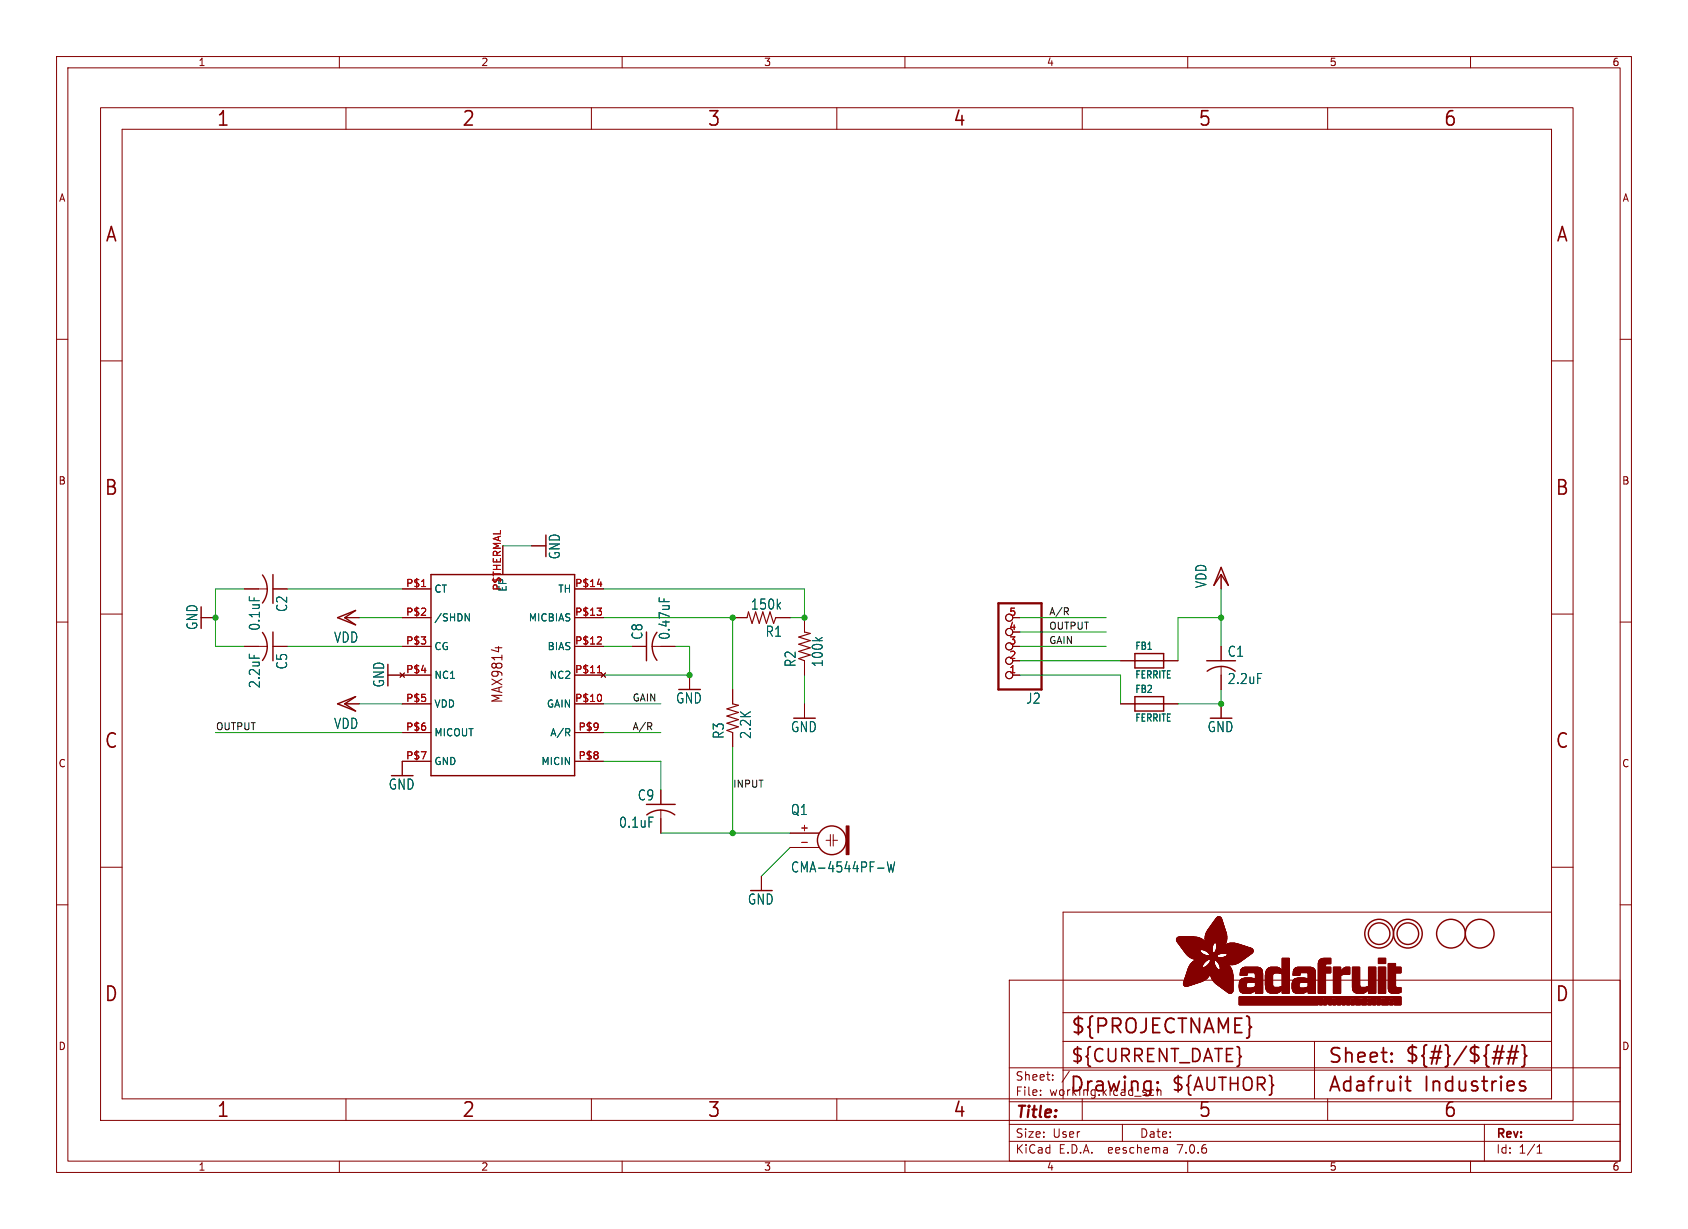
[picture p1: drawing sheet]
<svg xmlns="http://www.w3.org/2000/svg" width="298mm" height="217mm" viewBox="0 0 298 217" stroke-linecap="round" stroke-linejoin="round" font-family="sans-serif">
<defs><g id="words">
<g font-size="3.5" fill="#840000">
<text x="38.2" y="22.7">1</text>
<text x="81.6" y="22.7">2</text>
<text x="125" y="22.7">3</text>
<text x="168.4" y="22.7">4</text>
<text x="211.8" y="22.7">5</text>
<text x="255.1" y="22.7">6</text>
<text x="18.5" y="43.1">A</text>
<text x="275" y="43.1">A</text>
<text x="18.3" y="87.9">B</text>
<text x="274.9" y="87.9">B</text>
<text x="18.3" y="132.7">C</text>
<text x="274.9" y="132.7">C</text>
<text x="18.3" y="177.4">D</text>
<text x="274.9" y="177.4">D</text>
<text x="189.2" y="183.2">${PROJECTNAME}</text>
<text x="234.7" y="188.4">Sheet:</text>
<text x="248.3" y="188.3">${#}/${##}</text>
<text x="38.2" y="197.9">1</text>
<text x="81.6" y="197.9">2</text>
<text x="125" y="197.9">3</text>
<text x="168.4" y="197.9">4</text>
<text x="189" y="193.5">Drawing:</text>
<text x="211.8" y="197.9">5</text>
<text x="234.7" y="193.5">Adafruit</text>
<text x="251.8" y="193.5">Industries</text>
<text x="255.1" y="197.9">6</text>
</g>
<g font-size="3.2" fill="#840000">
<text x="189.2" y="188.2">${CURRENT_DATE}</text>
<text x="207" y="193.3">${AUTHOR}</text>
</g>
<text font-size="2.8" fill="#840000" x="179.4" y="198.2">Title:</text>
<g font-size="2.5" fill="#006464">
<text x="99.2" y="99" transform="rotate(-90 99.2 99)">GND</text>
<text x="213.5" y="104.1" transform="rotate(-90 213.5 104.1)">VDD</text>
<text x="35.1" y="111.5" transform="rotate(-90 35.1 111.5)">GND</text>
<text x="46.2" y="111.6" transform="rotate(-90 46.2 111.6)">0.1uF</text>
<text x="51" y="108.3" transform="rotate(-90 51 108.3)">C2</text>
<text x="59" y="113.9">VDD</text>
<text x="113.8" y="113.2" transform="rotate(-90 113.8 113.2)">C8</text>
<text x="118.6" y="113.2" transform="rotate(-90 118.6 113.2)">0.47uF</text>
<text x="132.7" y="108">150k</text>
<text x="135.3" y="112.8">R1</text>
<text x="51" y="118.5" transform="rotate(-90 51 118.5)">C5</text>
<text x="140.9" y="118.1" transform="rotate(-90 140.9 118.1)">R2</text>
<text x="145.7" y="118.1" transform="rotate(-90 145.7 118.1)">100k</text>
<text x="217" y="116.3">C1</text>
<text x="46.2" y="121.8" transform="rotate(-90 46.2 121.8)">2.2uF</text>
<text x="68.1" y="121.7" transform="rotate(-90 68.1 121.7)">GND</text>
<text x="119.4" y="124.6">GND</text>
<text x="181.3" y="124.6">J2</text>
<text x="217" y="121.2">2.2uF</text>
<text x="59" y="129.1">VDD</text>
<text x="128.2" y="130.8" transform="rotate(-90 128.2 130.8)">R3</text>
<text x="133" y="130.8" transform="rotate(-90 133 130.8)">2.2K</text>
<text x="139.8" y="129.7">GND</text>
<text x="213.4" y="129.7">GND</text>
<text x="68.6" y="139.8">GND</text>
<text x="112.7" y="141.7">C9</text>
<text x="109.4" y="146.6">0.1uF</text>
<text x="139.8" y="144.3">Q1</text>
<text x="139.8" y="154.5">CMA-4544PF-W</text>
<text x="132.1" y="160.2">GND</text>
</g>
<text font-size="2.5" fill="#840000" x="89.1" y="124.5" transform="rotate(-90 89.1 124.5)">MAX9814</text>
<g font-size="2.1" fill="#840000">
<text x="179.4" y="191.3">Sheet:</text>
<text x="179.4" y="194">File:</text>
<text x="185.5" y="194">working.kicad_sch</text>
<text x="179.4" y="201.4">Size:</text>
<text x="186.1" y="201.4">User</text>
<text x="201.4" y="201.4">Date:</text>
<text x="264.4" y="201.6">Rev:</text>
<text x="179.4" y="204.2">KiCad</text>
<text x="187.2" y="204.2">E.D.A.</text>
<text x="196.1" y="204.2">eeschema</text>
<text x="208.4" y="204.2">7.0.6</text>
<text x="264.4" y="204.2">Id:</text>
<text x="268.5" y="204.2">1/1</text>
</g>
<g font-size="1.8" fill="#840000">
<text x="35" y="11.9">1</text>
<text x="85" y="11.9">2</text>
<text x="135" y="11.9">3</text>
<text x="185" y="11.9">4</text>
<text x="235" y="11.9">5</text>
<text x="285" y="11.9">6</text>
<text x="10.3" y="35.9">A</text>
<text x="286.8" y="35.9">A</text>
<text x="10.3" y="85.9">B</text>
<text x="286.7" y="85.9">B</text>
<text x="10.3" y="135.9">C</text>
<text x="286.7" y="135.9">C</text>
<text x="10.3" y="185.9">D</text>
<text x="286.7" y="185.9">D</text>
<text x="35" y="207.2">1</text>
<text x="85" y="207.2">2</text>
<text x="135" y="207.2">3</text>
<text x="185" y="207.2">4</text>
<text x="235" y="207.2">5</text>
<text x="285" y="207.2">6</text>
</g>
<g font-size="1.8" fill="#a90000">
<text x="71.7" y="103.9">P$1</text>
<text x="88.6" y="104.5" transform="rotate(-90 88.6 104.5)">P$THERMAL</text>
<text x="89.8" y="104.7" transform="rotate(-90 89.8 104.7)">EP</text>
<text x="101.6" y="103.9">P$14</text>
<text x="71.7" y="109">P$2</text>
<text x="101.6" y="109">P$13</text>
<text x="178.4" y="111.5">4</text>
<text x="178.4" y="109">5</text>
<text x="71.7" y="114">P$3</text>
<text x="71.7" y="119.1">P$4</text>
<text x="101.6" y="119.1">P$11</text>
<text x="101.6" y="114">P$12</text>
<text x="178.4" y="119.1">1</text>
<text x="178.4" y="116.6">2</text>
<text x="178.4" y="114">3</text>
<text x="71.7" y="124.2">P$5</text>
<text x="101.6" y="124.2">P$10</text>
<text x="71.7" y="129.3">P$6</text>
<text x="102.2" y="129.3">P$9</text>
<text x="71.7" y="134.4">P$7</text>
<text x="102.2" y="134.4">P$8</text>
<text x="141.4" y="147.1">+</text>
</g>
<g font-size="1.8" fill="#006464">
<text x="76.7" y="105">CT</text>
<text x="98.6" y="105">TH</text>
<text x="76.7" y="110.1">/SHDN</text>
<text x="93.4" y="110.1">MICBIAS</text>
<text x="76.7" y="115.2">CG</text>
<text x="96.7" y="115.2">BIAS</text>
<text x="200.6" y="115.1">FB1</text>
<text x="76.7" y="120.2">NC1</text>
<text x="76.7" y="125.3">VDD</text>
<text x="96.6" y="125.3">GAIN</text>
<text x="97.1" y="120.2">NC2</text>
<text x="200.6" y="120.2">FERRITE</text>
<text x="200.6" y="122.7">FB2</text>
<text x="76.7" y="130.4">MICOUT</text>
<text x="97.2" y="130.4">A/R</text>
<text x="200.6" y="127.8">FERRITE</text>
<text x="76.7" y="135.5">GND</text>
<text x="95.6" y="135.5">MICIN</text>
</g>
<g font-size="1.7" fill="#0f0f0f">
<text x="185.4" y="111.4">OUTPUT</text>
<text x="185.4" y="108.9">A/R</text>
<text x="185.4" y="114">GAIN</text>
<text x="111.8" y="124.1">GAIN</text>
<text x="38.1" y="129.2">OUTPUT</text>
<text x="111.8" y="129.2">A/R</text>
<text x="129.5" y="139.4">INPUT</text>
</g>
</g></defs>
<g fill="none" stroke="#840000" stroke-width=".18">
<path d="M10 10h278.5v197.3h-278.5zM12 12h274.5v193.3h-274.5zM17.8 19h260.3v179.1h-260.3zM60 10v2M61.2 19v3.9M104.6 19v3.9M110 10v2M148 19v3.9M160 10v2M191.3 19v3.9M210 10v2M234.7 19v3.9"/>
<path d="M260 10v2M21.6 22.9h252.7v171.4h-252.7zM10 60h2M286.5 60h2M17.8 63.8h3.8M274.3 63.8h3.8M88.9 96.5v5.1M94 96.5h2.5M10 110h2M17.8 108.6h3.8M35.6 109.2h2.5M43.2 114.3h4"/>
<path d="M43.2 104.1h4M48.3 114.3h2.5M48.3 104.1h2.5M61 109.2h2.5M68.6 119.4h7.6M70.7 119l.8 .8M71.1 114.3h5.1M71.1 109.2h5.1M71.1 104.1h5.1M71.5 119l-.8 .8M101.6 119.4h5.1M101.6 114.3h5.1"/>
<path d="M101.6 109.2h5.1M101.6 104.1h5.1M106.3 119l.8 .8M107.1 119l-.8 .8M111.8 114.3h2.5M115.3 114.3h4.1M121.9 119.4v2.5M129.5 109.2h2.6M137.2 109.2h2.5M142.2 109.2v2.6M142.2 116.8v2.6M179.1 116.8h1.2"/>
<path d="M179.1 119.4h1.2M179.1 114.3h1.2M179.1 111.8h1.2M179.1 109.2h1.2M198.1 116.8h2.6M205.7 116.8h2.6M215.9 101.6v2.5M215.9 114.3v2.5M215.9 117.9v4M274.3 108.6h3.8M286.5 110h2M61 124.5h2.5"/>
<path d="M71.1 124.5h5.1M71.1 129.5h5.1M76.2 134.6h-5.1v2.6M101.6 124.5h5.1M101.6 129.5h5.1M101.6 134.6h5.1M116.8 139.7v2.5M129.5 121.9v2.6M129.5 129.5v2.6M142.2 124.5v2.5M198.1 124.5h2.6M205.7 124.5h2.6"/>
<path d="M215.9 124.5v2.5M10 160h2M17.8 153.4h3.8M116.8 143.3v4M134.6 154.9v2.6M139.7 147.3h5.1M139.7 149.9h5.1M146 148.6h.8M146.8 147.6v2M147.3 148.6h.8M147.3 147.6v2M274.3 153.4h3.8"/>
<path d="M286.5 160h2M178.4 173.3h108.1v32h-108.1zM188 179.1h86.3M274.3 161.3h-86.3v33M61.2 194.3v3.8M104.6 194.3v3.8M148 194.3v3.8M178.4 198.8h108.1M178.4 194.8h108.1M178.4 188.8h108.1M184 193.6v.1M184 192.8v.1"/>
<path d="M186.1 190.9v.1M186.1 190.1v.1M188 184.1h86.3M188 189.2h86.3M189.1 189.4l-1.3 2M191.3 194.3v3.8M198.4 198.8v3M203.8 192.7l.2 .1M204 193.6l-.2 .1M204.6 192.2v1.5M204.6 192.9l.2-.2 .4 .1 .1 .9M232.4 184.1v10.2"/>
<path d="M234.7 194.3v3.8M262.5 198.8v6.5M60 205.3v2M110 205.3v2M160 205.3v2M178.4 201.8h108.1M206.3 203l.1 .9M206.4 203.8l-.1 .1M206.4 203.3h-.1M210 205.3v2M260 205.3v2M271.8 203.9h.8"/>
<path d="M271.8 202.8l.4-.4v1.5"/>
<circle cx="178.4" cy="111.8" r=".63"/>
<circle cx="178.4" cy="114.3" r=".63"/>
<circle cx="178.4" cy="109.2" r=".63"/>
<circle cx="178.4" cy="116.8" r=".63"/>
<circle cx="178.4" cy="119.4" r=".63"/>
</g>
<g fill="none" stroke="#840000" stroke-width=".25">
<path d="M46.4 101.7a4.1 4.1 0 0 1 0 4.9M46.4 111.8a4.1 4.1 0 0 1 0 5M48.3 101.6v5.1M48.3 111.8v5M59.7 109.2l3.2-1.3-1.9 1.3 1.9 1.3zM76.2 101.6h25.4v35.6h-25.4zM114.3 111.8v5M115.3 114.3a4.1 4.1 0 0 0 .9 2.5M116.2 111.8a4.1 4.1 0 0 0-.9 2.5M200.7 115.6h5v2.5h-5zM200.7 116.8h5M213.4 116.8h5"/>
<path d="M213.4 118.7a4.1 4.1 0 0 1 5 0M215.9 100.3l1.3 3.2-1.3-1.9-1.3 1.9zM59.7 124.5l3.2-1.3-1.9 1.3 1.9 1.2zM200.7 123.2h5v2.5h-5zM200.7 124.5h5M114.3 142.2h5.1M119.3 144.1a4.1 4.1 0 0 0-4.9 0"/>
<circle cx="147.1" cy="148.6" r="2.54"/>
<circle cx="243.8" cy="165.1" r="2.54"/>
<circle cx="243.8" cy="165.1" r="1.9"/>
<circle cx="248.9" cy="165.1" r="2.54"/>
<circle cx="248.9" cy="165.1" r="1.9"/>
<circle cx="256.5" cy="165.1" r="2.54"/>
<circle cx="261.6" cy="165.1" r="2.54"/>
</g>
<path d="M132.1 109.2l.2-1 .7 2 .6-2 .6 2 .7-2 .6 2 .6-2 .7 2 .4-1M142.2 111.8l1.1 .2-2.1 .6 2.1 .7-2.1 .6 2.1 .7-2.1 .6 2.1 .6-2.1 .7 1 .3M129.5 124.5l1.1 .2-2.1 .6 2.1 .7-2.1 .6 2.1 .7-2.1 .6 2.1 .6-2.1 .7 1 .3" fill="none" stroke="#840000" stroke-width=".2"/>
<path d="M176.5 106.7h7.6v15.2h-7.6z" fill="none" stroke="#840000" stroke-width=".41"/>
<g fill="#840000" stroke="#840000" stroke-width=".18">
<path d="M149.6 146h.5v5.1h-.5z"/>
<path d="M208 166.3h4.8z"/>
<path d="M208 166.2l4.8 .1z"/>
<path d="M208 166.2h4.8z"/>
<path d="M208 166.2h4.7z"/>
<path d="M208 166.1l4.7 .1z"/>
<path d="M208 166.1h4.6z"/>
<path d="M208 166l4.5 .1z"/>
<path d="M208 166h4.5z"/>
<path d="M208 166.4h4.9z"/>
<path d="M208 166.3l4.9 .1z"/>
<path d="M208 166h4.4z"/>
<path d="M208 165.9l4.4 .1z"/>
<path d="M208.1 166.4l4.9 .1z"/>
<path d="M208.1 165.9h4.2z"/>
<path d="M208.1 166.5h4.9z"/>
<path d="M208.1 165.9h4.1z"/>
<path d="M208.1 165.8l4 .1z"/>
<path d="M208.1 166.6h5z"/>
<path d="M208.1 166.5l4.9 .1z"/>
<path d="M208.1 165.8h3.9z"/>
<path d="M208.2 166.6h4.9z"/>
<path d="M208.2 165.8h3.6z"/>
<path d="M208.2 166.6l4.9 .1z"/>
<path d="M208.2 165.7l3.5 .1z"/>
<path d="M208.2 166.7h5z"/>
<path d="M208.2 166.7h4.9z"/>
<path d="M208.3 166.7l4.9 .1z"/>
<path d="M208.3 165.7h3.3z"/>
<path d="M208.3 166.8h6.3z"/>
<path d="M208.3 166.8h4.9z"/>
<path d="M208.3 166.8l6.3 .1z"/>
<path d="M208.4 166.9h6.2z"/>
<path d="M208.4 167h6.1z"/>
<path d="M208.4 166.9l6.1 .1z"/>
<path d="M208.4 165.7h2.8z"/>
<path d="M208.5 167h6z"/>
<path d="M208.5 167l6 .1z"/>
<path d="M208.6 167.1h5.9z"/>
<path d="M208.6 167.1l5.8 .1z"/>
<path d="M208.6 167.2h5.8z"/>
<path d="M208.7 167.2l5.7 .1z"/>
<path d="M208.7 167.3h5.7z"/>
<path d="M208.7 167.3l5.7 .1z"/>
<path d="M208.8 167.4h5.6z"/>
<path d="M208.8 167.5h5.5z"/>
<path d="M208.8 167.4l5.5 .1z"/>
<path d="M208.9 167.5l5.4 .1z"/>
<path d="M208.9 167.6h5.4z"/>
<path d="M208.9 167.6l5.4 .1z"/>
<path d="M209 167.7h5.3z"/>
<path d="M209 167.7l5.3 .1z"/>
<path d="M209 167.8h5.3z"/>
<path d="M209.1 167.8h5.2z"/>
<path d="M209.1 167.8l5.2 .1z"/>
<path d="M209.1 167.9h5.2z"/>
<path d="M209.2 167.9l3.1 .1z"/>
<path d="M209.2 168h3z"/>
<path d="M209.2 174.1h1.8z"/>
<path d="M209.2 174l1.8 .1z"/>
<path d="M209.2 174h2z"/>
<path d="M209.2 174h2.1z"/>
<path d="M209.2 173.9l2.1 .1z"/>
<path d="M209.2 173.9h2.3z"/>
<path d="M209.2 173.9h2.4z"/>
<path d="M209.2 173.8l2.4 .1z"/>
<path d="M209.2 173.8h2.6z"/>
<path d="M209.2 168l3 .1z"/>
<path d="M209.3 174.1l1.4 .1z"/>
<path d="M209.3 174.1h1.5z"/>
<path d="M209.3 173.8h2.6z"/>
<path d="M209.3 173.7l2.6 .1z"/>
<path d="M209.3 173.7h2.8z"/>
<path d="M209.3 168.1h2.9z"/>
<path d="M209.3 174.2h1.2z"/>
<path d="M209.3 174.2h1.3z"/>
<path d="M209.3 173.7h2.9z"/>
<path d="M209.3 173.6l3 .1z"/>
<path d="M209.3 173.6h3.1z"/>
<path d="M209.3 173.6h3.2z"/>
<path d="M209.3 168.1l2.9 .1z"/>
<path d="M209.3 174.2l1.1 .1z"/>
<path d="M209.3 173.5l3.3 .1z"/>
<path d="M209.3 173.5h3.3z"/>
<path d="M209.3 173.4l3.4 .1z"/>
<path d="M209.3 173.4h3.5z"/>
<path d="M209.3 168.2h2.9z"/>
<path d="M209.4 174.3h.9z"/>
<path d="M209.4 173.4h3.4z"/>
<path d="M209.4 174.3h.8z"/>
<path d="M209.4 173.3l3.5 .1z"/>
<path d="M209.4 173.3h3.5z"/>
<path d="M209.4 173.3h3.6z"/>
<path d="M209.4 173.2l3.7 .1z"/>
<path d="M209.4 168.3h2.8z"/>
<path d="M209.4 168.2l2.8 .1z"/>
<path d="M209.4 174.3l.7 .1z"/>
<path d="M209.4 173.2h3.7z"/>
<path d="M209.4 173.2h3.8z"/>
<path d="M209.4 173.1l3.8 .1z"/>
<path d="M209.4 173.1h3.9z"/>
<path d="M209.5 173.1h3.8z"/>
<path d="M209.5 173l3.8 .1z"/>
<path d="M209.5 168.3l2.8 .1z"/>
<path d="M209.5 174.4h.5z"/>
<path d="M209.5 173h3.9z"/>
<path d="M209.5 172.9l4 .1z"/>
<path d="M209.5 168.4h2.8z"/>
<path d="M209.5 172.9h4z"/>
<path d="M209.5 172.8l4.1 .1z"/>
<path d="M209.5 172.8h4.1z"/>
<path d="M209.5 168.4l2.9 .1z"/>
<path d="M209.6 172.8h4z"/>
<path d="M209.6 172.7l4 .1z"/>
<path d="M209.6 168.5h2.8z"/>
<path d="M209.6 174.4h.3z"/>
<path d="M209.6 172.7h4.1z"/>
<path d="M209.6 172.6l4.1 .1z"/>
<path d="M209.6 168.5l2.9 .1z"/>
<path d="M209.6 172.6h4.1z"/>
<path d="M209.6 172.6h4.2z"/>
<path d="M209.6 172.5l4.2 .1z"/>
<path d="M209.6 172.5h4.2z"/>
<path d="M209.6 168.6h3z"/>
<path d="M209.6 168.6h2.9z"/>
<path d="M209.7 172.5h4.1z"/>
<path d="M209.7 172.4l4.1 .1z"/>
<path d="M209.7 172.4h4.2z"/>
<path d="M209.7 172.3l4.2 .1z"/>
<path d="M209.7 168.6l2.9 .1z"/>
<path d="M209.8 172.3h4.1z"/>
<path d="M209.8 172.2l4.1 .1z"/>
<path d="M209.8 172.2h4.1z"/>
<path d="M209.8 168.7l2.9 .1z"/>
<path d="M209.8 168.7h2.9z"/>
<path d="M209.8 172.1l4.2 .1z"/>
<path d="M209.8 172.1h4.2z"/>
<path d="M209.8 168.8h3z"/>
<path d="M209.8 172l4.2 .1z"/>
<path d="M209.8 172h4.2z"/>
<path d="M209.8 168.8h3.1z"/>
<path d="M209.9 171.9l4.1 .1z"/>
<path d="M209.9 171.9h4.1z"/>
<path d="M209.9 168.8l3 .1z"/>
<path d="M209.9 171.8l4.1 .1z"/>
<path d="M209.9 171.8h4.1z"/>
<path d="M209.9 168.9h3.1z"/>
<path d="M209.9 171.8h8z"/>
<path d="M209.9 171.7l8 .1z"/>
<path d="M209.9 171.7h7.9z"/>
<path d="M209.9 168.9h3.2z"/>
<path d="M210 171.6l7.8 .1z"/>
<path d="M210 171.6h7.8z"/>
<path d="M210 168.9l3.2 .1z"/>
<path d="M210 171.5l7.8 .1z"/>
<path d="M210 171.5h5.5z"/>
<path d="M210 169h3.3z"/>
<path d="M210 171.5h5.4z"/>
<path d="M210 171.4l5.4 .1z"/>
<path d="M210 171.4h5.3z"/>
<path d="M210 169h5.2z"/>
<path d="M210.1 171.3l5.1 .1z"/>
<path d="M210.1 171.3h5.1z"/>
<path d="M210.1 169l5.1 .1z"/>
<path d="M210.1 171.2l5 .1z"/>
<path d="M210.1 171.2h5z"/>
<path d="M210.1 171.1l5 .1z"/>
<path d="M210.1 171.1h4.9z"/>
<path d="M210.1 169.1h5z"/>
<path d="M210.2 171l2.5 .1z"/>
<path d="M210.2 171h2.5z"/>
<path d="M210.2 169.1h5z"/>
<path d="M210.2 171h2.4z"/>
<path d="M210.2 169.1l5 .1z"/>
<path d="M210.2 170.9l2.4 .1z"/>
<path d="M210.2 170.9h2.4z"/>
<path d="M210.2 169.2h5z"/>
<path d="M210.3 170.8l2.3 .1z"/>
<path d="M210.3 170.8h2.3z"/>
<path d="M210.3 169.2h4.9z"/>
<path d="M210.3 170.7l2.3 .1z"/>
<path d="M210.3 170.7h2.3z"/>
<path d="M210.3 169.2l5 .1z"/>
<path d="M210.4 170.7h2.2z"/>
<path d="M210.4 170.6l2.3 .1z"/>
<path d="M210.4 170.6h2.3z"/>
<path d="M210.4 169.3h5z"/>
<path d="M210.4 170.5l2.3 .1z"/>
<path d="M210.5 170.5h2.2z"/>
<path d="M210.5 169.3l5.2 .1z"/>
<path d="M210.5 170.4l2.3 .1z"/>
<path d="M210.5 170.4h2.3z"/>
<path d="M210.6 170.4h2.2z"/>
<path d="M210.6 169.4h9.6z"/>
<path d="M210.6 170.3l2.2 .1z"/>
<path d="M210.6 170.3h2.2z"/>
<path d="M210.7 170.3h2.2z"/>
<path d="M210.7 169.4l9.4 .1z"/>
<path d="M210.7 170.2l2.2 .1z"/>
<path d="M210.7 170.2h2.2z"/>
<path d="M210.8 170.2h2.2z"/>
<path d="M210.8 170.1l2.2 .1z"/>
<path d="M210.8 169.5h9.3z"/>
<path d="M210.8 170.1h2.2z"/>
<path d="M210.9 170.1h2.2z"/>
<path d="M211 170l2.1 .1z"/>
<path d="M211 170h2.1z"/>
<path d="M211 169.5l9 .1z"/>
<path d="M211 170h2.2z"/>
<path d="M211.1 169.9l2.2 .1z"/>
<path d="M211.1 169.9h2.2z"/>
<path d="M211.2 169.6h8.7z"/>
<path d="M211.2 169.8l2.1 .1z"/>
<path d="M211.3 169.8h2.1z"/>
<path d="M211.3 169.6h8.6z"/>
<path d="M211.4 169.7l2.1 .1z"/>
<path d="M211.5 169.7h2.1z"/>
<path d="M211.6 169.7h2z"/>
<path d="M211.7 169.6l2 .1z"/>
<path d="M212.7 167.9l1.6 .1z"/>
<path d="M212.8 168h1.5z"/>
<path d="M212.9 168h1.4z"/>
<path d="M212.9 171l2.1 .1z"/>
<path d="M213 171h2z"/>
<path d="M213 168l1.3 .1z"/>
<path d="M213 166h3.9z"/>
<path d="M213 165.9l3.9 .1z"/>
<path d="M213 165.9h3.9z"/>
<path d="M213 165.8l3.9 .1z"/>
<path d="M213.1 171h1.9z"/>
<path d="M213.1 168.1h1.2z"/>
<path d="M213.1 166.3l3.8 .1z"/>
<path d="M213.1 166.3h3.8z"/>
<path d="M213.1 166.2l3.8 .1z"/>
<path d="M213.1 166.2h3.8z"/>
<path d="M213.1 166.1l3.8 .1z"/>
<path d="M213.1 166.1h3.8z"/>
<path d="M213.1 166l3.8 .1z"/>
<path d="M213.1 165.8h3.8z"/>
<path d="M213.1 165.7l3.8 .1z"/>
<path d="M213.1 165.7h3.8z"/>
<path d="M213.1 165.6l3.8 .1z"/>
<path d="M213.1 165.6h3.8z"/>
<path d="M213.1 165.5l3.8 .1z"/>
<path d="M213.1 165.5h3.8z"/>
<path d="M213.1 166.4l3.7 .1z"/>
<path d="M213.1 166.4h3.8z"/>
<path d="M213.1 165.4l3.8 .1z"/>
<path d="M213.1 165.4h3.8z"/>
<path d="M213.1 170.9l1.9 .1z"/>
<path d="M213.1 166.5l3.7 .1z"/>
<path d="M213.1 166.5h3.7z"/>
<path d="M213.1 165.3l3.8 .1z"/>
<path d="M213.1 165.3h3.8z"/>
<path d="M213.2 170.9h1.7z"/>
<path d="M213.2 166.7h1.6z"/>
<path d="M213.2 166.6l3.6 .1z"/>
<path d="M213.2 166.6h3.6z"/>
<path d="M213.2 165.2l3.7 .1z"/>
<path d="M213.2 165.2h3.7z"/>
<path d="M213.2 165.1l3.7 .1z"/>
<path d="M213.2 168.1l1.1 .1z"/>
<path d="M213.2 166.7l1.5 .1z"/>
<path d="M213.2 166.7h1.5z"/>
<path d="M213.2 165.1h3.6z"/>
<path d="M213.2 165l3.6 .1z"/>
<path d="M213.3 170.9h1.6z"/>
<path d="M213.3 166.8h1.3z"/>
<path d="M213.3 165h3.5z"/>
<path d="M213.3 164.9l3.5 .1z"/>
<path d="M213.3 170.8l1.6 .1z"/>
<path d="M213.3 168.2h1z"/>
<path d="M213.3 164.9h3.5z"/>
<path d="M213.3 164.8l3.5 .1z"/>
<path d="M213.4 170.8h1.5z"/>
<path d="M213.4 164.8h3.4z"/>
<path d="M213.4 164.8h3.3z"/>
<path d="M213.4 164.7l3.3 .1z"/>
<path d="M213.4 168.2l1 .1z"/>
<path d="M213.4 164.7h3.3z"/>
<path d="M213.4 164.6l3.3 .1z"/>
<path d="M213.5 170.7l1.4 .1z"/>
<path d="M213.5 170.7h1.3z"/>
<path d="M213.5 168.3h.9z"/>
<path d="M213.5 164.6h3.2z"/>
<path d="M213.5 164.5l3.2 .1z"/>
<path d="M213.5 164.5h3.2z"/>
<path d="M213.5 164.5h3.1z"/>
<path d="M213.6 170.6l1.2 .1z"/>
<path d="M213.6 170.6h1.2z"/>
<path d="M213.6 168.3l.8 .1z"/>
<path d="M213.6 164.4l3 .1z"/>
<path d="M213.6 164.4h3z"/>
<path d="M213.6 168.4h.8z"/>
<path d="M213.6 164.3l3 .1z"/>
<path d="M213.7 170.5l1.1 .1z"/>
<path d="M213.7 170.5h1.1z"/>
<path d="M213.7 168.4l.8 .1z"/>
<path d="M213.7 164.3h2.9z"/>
<path d="M213.7 170.5h1z"/>
<path d="M213.7 168.5h.9z"/>
<path d="M213.7 168.5h.8z"/>
<path d="M213.7 164.2l2.9 .1z"/>
<path d="M213.7 164.2h2.8z"/>
<path d="M213.7 170.4l1 .1z"/>
<path d="M213.8 170.4h.9z"/>
<path d="M213.8 169h1.4z"/>
<path d="M213.8 168.6h2.1z"/>
<path d="M213.8 168.5l2.3 .1z"/>
<path d="M213.8 164.2h2.7z"/>
<path d="M213.8 164.1l2.7 .1z"/>
<path d="M213.8 170.3l.9 .1z"/>
<path d="M213.8 168.9l1.4 .1z"/>
<path d="M213.8 168.6l1.9 .1z"/>
<path d="M213.8 168.6h2z"/>
<path d="M213.8 164.1h2.7z"/>
<path d="M213.8 170.3h.9z"/>
<path d="M213.8 168.9h1.4z"/>
<path d="M213.8 168.7h1.7z"/>
<path d="M213.8 164l2.7 .1z"/>
<path d="M213.9 170.3h.8z"/>
<path d="M213.9 170.2l.8 .1z"/>
<path d="M213.9 168.9h1.4z"/>
<path d="M213.9 168.8l1.4 .1z"/>
<path d="M213.9 168.8h1.4z"/>
<path d="M213.9 168.8h1.5z"/>
<path d="M213.9 168.7l1.6 .1z"/>
<path d="M213.9 164h2.6z"/>
<path d="M213.9 170.2h.8z"/>
<path d="M213.9 169.6l6 .1z"/>
<path d="M213.9 163.9l2.6 .1z"/>
<path d="M213.9 170.1l.8 .1z"/>
<path d="M213.9 163.9h2.5z"/>
<path d="M214 170.1h.7z"/>
<path d="M214 170l.7 .1z"/>
<path d="M214 169.7h5.8z"/>
<path d="M214 163.8l2.4 .1z"/>
<path d="M214 163.8h2.4z"/>
<path d="M214 170h.7z"/>
<path d="M214 169.9l.7 .1z"/>
<path d="M214 169.9h.7z"/>
<path d="M214 169.8l.7 .1z"/>
<path d="M214 169.8h.8z"/>
<path d="M214 169.7l5.7 .1z"/>
<path d="M214 172.2l4 .1z"/>
<path d="M214 172.2h4z"/>
<path d="M214 172.2h3.9z"/>
<path d="M214 172.1l3.9 .1z"/>
<path d="M214 172.1h3.9z"/>
<path d="M214 172l3.9 .1z"/>
<path d="M214 172h3.9z"/>
<path d="M214 171.9l3.9 .1z"/>
<path d="M214 163.7l2.4 .1z"/>
<path d="M214.1 172.6h3.9z"/>
<path d="M214.1 172.5l3.9 .1z"/>
<path d="M214.1 172.5h3.9z"/>
<path d="M214.1 172.4l3.9 .1z"/>
<path d="M214.1 172.4h3.9z"/>
<path d="M214.1 172.3l3.9 .1z"/>
<path d="M214.1 172.3h3.9z"/>
<path d="M214.1 171.9h3.8z"/>
<path d="M214.1 171.8l3.8 .1z"/>
<path d="M214.1 171.8h3.8z"/>
<path d="M214.1 163.7h2.3z"/>
<path d="M214.1 172.7h3.9z"/>
<path d="M214.1 172.6l3.9 .1z"/>
<path d="M214.1 163.6l2.3 .1z"/>
<path d="M214.1 163.6h2.3z"/>
<path d="M214.1 172.8h3.9z"/>
<path d="M214.1 172.7l3.9 .1z"/>
<path d="M214.2 172.9h3.8z"/>
<path d="M214.2 172.8l3.8 .1z"/>
<path d="M214.2 172.8h3.8z"/>
<path d="M214.2 163.6h2.1z"/>
<path d="M214.2 163.5l2.1 .1z"/>
<path d="M214.2 173h3.8z"/>
<path d="M214.2 172.9l3.8 .1z"/>
<path d="M214.2 163.5h2.1z"/>
<path d="M214.2 163.4l2.1 .1z"/>
<path d="M214.3 173.1h3.7z"/>
<path d="M214.3 173l3.7 .1z"/>
<path d="M214.3 163.4h2z"/>
<path d="M214.3 173.2h3.7z"/>
<path d="M214.3 173.1l3.7 .1z"/>
<path d="M214.3 163.3l2 .1z"/>
<path d="M214.3 163.3h2z"/>
<path d="M214.4 173.2l3.6 .1z"/>
<path d="M214.4 173.2h3.6z"/>
<path d="M214.4 163.3h1.9z"/>
<path d="M214.4 163.2l1.8 .1z"/>
<path d="M214.4 173.3h3.6z"/>
<path d="M214.4 163.2h1.8z"/>
<path d="M214.5 173.3l3.5 .1z"/>
<path d="M214.5 163.2h1.7z"/>
<path d="M214.5 173.4h3.5z"/>
<path d="M214.5 163.1l1.7 .1z"/>
<path d="M214.5 163.1h1.7z"/>
<path d="M214.5 173.4l3.5 .1z"/>
<path d="M214.5 163l1.7 .1z"/>
<path d="M214.6 173.5h3.4z"/>
<path d="M214.6 173.6h3.4z"/>
<path d="M214.6 173.5l3.4 .1z"/>
<path d="M214.6 163h1.6z"/>
<path d="M214.6 168.5h6.8z"/>
<path d="M214.6 162.9l1.6 .1z"/>
<path d="M214.6 162.9h1.5z"/>
<path d="M214.7 173.7h3.3z"/>
<path d="M214.7 173.6l3.3 .1z"/>
<path d="M214.7 168.5h6.7z"/>
<path d="M214.7 162.9h1.4z"/>
<path d="M214.7 162.8l1.4 .1z"/>
<path d="M214.7 162.8h1.4z"/>
<path d="M214.8 173.7l3.2 .1z"/>
<path d="M214.8 168.4l6.7 .1z"/>
<path d="M214.8 162.7l1.3 .1z"/>
<path d="M214.8 162.7h1.3z"/>
<path d="M214.8 173.8h3.2z"/>
<path d="M214.8 168.4h6.7z"/>
<path d="M214.8 168.3l6.7 .1z"/>
<path d="M214.8 162.6l1.3 .1z"/>
<path d="M214.9 168.3h6.6z"/>
<path d="M214.9 162.6h1.2z"/>
<path d="M214.9 162.6h1.1z"/>
<path d="M214.9 173.9h3.1z"/>
<path d="M214.9 173.8l3.1 .1z"/>
<path d="M214.9 169.8h4.8z"/>
<path d="M214.9 168.2l6.7 .1z"/>
<path d="M214.9 168.2h6.7z"/>
<path d="M214.9 162.5l1.1 .1z"/>
<path d="M214.9 162.5h1.1z"/>
<path d="M214.9 166.7h1.8z"/>
<path d="M215 173.9h3z"/>
<path d="M215 169.8h4.6z"/>
<path d="M215 168.1l6.6 .1z"/>
<path d="M215 168.1h6.6z"/>
<path d="M215 168.1h6.5z"/>
<path d="M215 166.7h1.7z"/>
<path d="M215 162.5h1z"/>
<path d="M215 162.4l1 .1z"/>
<path d="M215 174h3z"/>
<path d="M215 173.9l3 .1z"/>
<path d="M215 168l6.5 .1z"/>
<path d="M215 168h6.5z"/>
<path d="M215 166.8h1.7z"/>
<path d="M215 166.7l1.7 .1z"/>
<path d="M215 162.4h1z"/>
<path d="M215 169.8l4.6 .1z"/>
<path d="M215 167.9l6.5 .1z"/>
<path d="M215 167.9h6.5z"/>
<path d="M215.1 174h2.9z"/>
<path d="M215.1 167.8l6.4 .1z"/>
<path d="M215.1 167.8h6.3z"/>
<path d="M215.1 167.7l6.2 .1z"/>
<path d="M215.1 167.7h6.2z"/>
<path d="M215.1 166.9l1.5 .1z"/>
<path d="M215.1 166.9h1.5z"/>
<path d="M215.1 166.8l1.6 .1z"/>
<path d="M215.1 162.3l.8 .1z"/>
<path d="M215.1 162.3h.8z"/>
<path d="M215.1 174l2.9 .1z"/>
<path d="M215.1 169.9l4.4 .1z"/>
<path d="M215.1 169.9h4.4z"/>
<path d="M215.1 167.7h6.1z"/>
<path d="M215.1 167.6l6 .1z"/>
<path d="M215.1 167.6h5.9z"/>
<path d="M215.1 167.6h5.8z"/>
<path d="M215.1 167.5l5.7 .1z"/>
<path d="M215.1 167.5h5.6z"/>
<path d="M215.1 167.4l5.5 .1z"/>
<path d="M215.1 167.4h5.4z"/>
<path d="M215.1 167.4h5.2z"/>
<path d="M215.1 167.3l5.2 .1z"/>
<path d="M215.1 167.3h5.1z"/>
<path d="M215.1 167.3h1.2z"/>
<path d="M215.1 167.2l4.9 .1z"/>
<path d="M215.1 167.2h1.3z"/>
<path d="M215.1 167.1l1.4 .1z"/>
<path d="M215.1 167.1h1.4z"/>
<path d="M215.1 167l1.4 .1z"/>
<path d="M215.1 167h1.5z"/>
<path d="M215.1 162.2l.8 .1z"/>
<path d="M215.2 174.1h2.8z"/>
<path d="M215.2 170h4.2z"/>
<path d="M215.2 162.2h.7z"/>
<path d="M215.2 170l4.2 .1z"/>
<path d="M215.2 162.2h.6z"/>
<path d="M215.3 174.1l2.7 .1z"/>
<path d="M215.3 170.1h4z"/>
<path d="M215.3 162.1l.4 .1z"/>
<path d="M215.3 174.2h2.7z"/>
<path d="M215.3 170.1l3.9 .1z"/>
<path d="M215.3 170.1h3.9z"/>
<path d="M215.3 162.1h.4z"/>
<path d="M215.3 170.2h3.8z"/>
<path d="M215.4 170.2l3.6 .1z"/>
<path d="M215.4 170.2h3.6z"/>
<path d="M215.4 174.3h2.6z"/>
<path d="M215.4 174.2l2.6 .1z"/>
<path d="M215.4 170.3h3.5z"/>
<path d="M215.5 174.3h2.5z"/>
<path d="M215.5 170.4h3.2z"/>
<path d="M215.5 170.3l3.3 .1z"/>
<path d="M215.5 170.4l1.4 .1z"/>
<path d="M215.5 170.4h1.4z"/>
<path d="M215.5 174.3l2.5 .1z"/>
<path d="M215.5 170.5h1.5z"/>
<path d="M215.6 174.4h2.4z"/>
<path d="M215.6 171.5h2.2z"/>
<path d="M215.6 170.6h1.5z"/>
<path d="M215.6 170.5l1.4 .1z"/>
<path d="M215.6 170.5h1.4z"/>
<path d="M215.6 170.7h1.6z"/>
<path d="M215.6 170.6l1.6 .1z"/>
<path d="M215.6 170.6h1.6z"/>
<path d="M215.7 170.7l1.6 .1z"/>
<path d="M215.7 170.7h1.6z"/>
<path d="M215.7 174.4l2.3 .1z"/>
<path d="M215.7 171.5h2.1z"/>
<path d="M215.7 171.4l2 .1z"/>
<path d="M215.7 170.9h1.7z"/>
<path d="M215.7 170.8l1.7 .1z"/>
<path d="M215.7 170.8h1.7z"/>
<path d="M215.7 170.8h1.6z"/>
<path d="M215.7 174.5h2.3z"/>
<path d="M215.7 171.4h2z"/>
<path d="M215.7 171.3l2 .1z"/>
<path d="M215.7 171l1.8 .1z"/>
<path d="M215.7 171h1.8z"/>
<path d="M215.7 170.9l1.8 .1z"/>
<path d="M215.7 170.9h1.8z"/>
<path d="M215.8 171.3h1.9z"/>
<path d="M215.8 171.2l1.8 .1z"/>
<path d="M215.8 171.2h1.8z"/>
<path d="M215.8 171.1l1.8 .1z"/>
<path d="M215.8 171.1h1.8z"/>
<path d="M215.8 174.5h2.2z"/>
<path d="M215.8 174.5l2.2 .1z"/>
<path d="M215.8 169.3l4.5 .1z"/>
<path d="M215.9 174.6h2.1z"/>
<path d="M216 174.6l2 .1z"/>
<path d="M216 174.7h2z"/>
<path d="M216.1 174.7l1.9 .1z"/>
<path d="M216.1 174.8h1.9z"/>
<path d="M216.2 174.8l1.8 .1z"/>
<path d="M216.2 169.3h4.1z"/>
<path d="M216.2 174.9h1.8z"/>
<path d="M216.3 174.9h1.7z"/>
<path d="M216.3 169.3h4.1z"/>
<path d="M216.3 174.9l1.7 .1z"/>
<path d="M216.4 167.3h3.7z"/>
<path d="M216.4 175h1.6z"/>
<path d="M216.4 169.2l4.1 .1z"/>
<path d="M216.5 175l1.5 .1z"/>
<path d="M216.5 167.2h3.3z"/>
<path d="M216.5 175.1h1.5z"/>
<path d="M216.5 169.2h4z"/>
<path d="M216.5 167.1l3.2 .1z"/>
<path d="M216.6 175.1l1.4 .1z"/>
<path d="M216.6 169.2h3.9z"/>
<path d="M216.6 168.5l4.8 .1z"/>
<path d="M216.6 167.1h2.9z"/>
<path d="M216.6 175.2h1.4z"/>
<path d="M216.7 175.2h1.3z"/>
<path d="M216.7 169.1l3.9 .1z"/>
<path d="M216.7 167l2.6 .1z"/>
<path d="M216.7 169.1h3.9z"/>
<path d="M216.8 175.3h1.2z"/>
<path d="M216.8 175.2l1.2 .1z"/>
<path d="M216.8 168.6h4.5z"/>
<path d="M216.8 167h2.4z"/>
<path d="M216.8 169.1h3.9z"/>
<path d="M216.8 167h2.3z"/>
<path d="M216.9 175.3h1.1z"/>
<path d="M216.9 175.3l1.1 .1z"/>
<path d="M216.9 170.4h1.7z"/>
<path d="M216.9 169l3.8 .1z"/>
<path d="M216.9 169h3.9z"/>
<path d="M216.9 166.9l2.1 .1z"/>
<path d="M216.9 175.4h1z"/>
<path d="M216.9 170.4l1.7 .1z"/>
<path d="M216.9 168.6l4.3 .1z"/>
<path d="M217 168.7h4.2z"/>
<path d="M217 175.4h.9z"/>
<path d="M217 168.9l3.9 .1z"/>
<path d="M217 168.9h3.9z"/>
<path d="M217 168.9h4z"/>
<path d="M217 168.8h4.1z"/>
<path d="M217 168.7l4.1 .1z"/>
<path d="M217 166.9h1.9z"/>
<path d="M217 175.4l.9 .1z"/>
<path d="M217 168.8l4 .1z"/>
<path d="M217 168.8h4z"/>
<path d="M217 166.9h1.8z"/>
<path d="M217.1 170.5h1.4z"/>
<path d="M217.1 175.5h.8z"/>
<path d="M217.1 175.5h.7z"/>
<path d="M217.1 166.8l1.6 .1z"/>
<path d="M217.2 175.5l.6 .1z"/>
<path d="M217.2 170.5h1.1z"/>
<path d="M217.2 175.6h.6z"/>
<path d="M217.2 170.5l1.1 .1z"/>
<path d="M217.3 175.6h.4z"/>
<path d="M217.3 166.8h1.2z"/>
<path d="M217.4 166.8h1z"/>
<path d="M217.4 175.6l.1 .1z"/>
<path d="M217.4 170.6h.6z"/>
<path d="M219.1 177.7h14z"/>
<path d="M219.1 177.6l14 .1z"/>
<path d="M219.1 177.6h14z"/>
<path d="M219.1 177.5l14 .1z"/>
<path d="M219.1 177.5h14z"/>
<path d="M219.1 177.4l14 .1z"/>
<path d="M219.1 177.4h14z"/>
<path d="M219.1 177.3l14 .1z"/>
<path d="M219.1 177.3h14z"/>
<path d="M219.1 177.2l14 .1z"/>
<path d="M219.1 177.2h14z"/>
<path d="M219.1 177.1l14 .1z"/>
<path d="M219.1 177.1h14z"/>
<path d="M219.1 177l14 .1z"/>
<path d="M219.1 177h14z"/>
<path d="M219.1 176.9l14 .1z"/>
<path d="M219.1 176.9h14z"/>
<path d="M219.1 176.8l14 .1z"/>
<path d="M219.1 176.8h14z"/>
<path d="M219.1 176.7l14 .1z"/>
<path d="M219.1 176.7h14z"/>
<path d="M219.1 176.6l14 .1z"/>
<path d="M219.1 176.6h14z"/>
<path d="M219.1 176.5l14 .1z"/>
<path d="M219.1 176.5h14z"/>
<path d="M219.1 176.4l28.6 .1z"/>
<path d="M219.1 176.4h28.6z"/>
<path d="M219.1 176.3l28.6 .1z"/>
<path d="M219.1 176.3h28.6z"/>
<path d="M219.1 174.6h1.3z"/>
<path d="M219.1 174.5l1.3 .1z"/>
<path d="M219.1 174.5h1.2z"/>
<path d="M219.1 174.4l1.2 .1z"/>
<path d="M219.1 174.4h1.2z"/>
<path d="M219.1 174.3l1.2 .1z"/>
<path d="M219.1 174.3h1.2z"/>
<path d="M219.1 174.2l1.2 .1z"/>
<path d="M219.1 174.2h1.2z"/>
<path d="M219.1 174.1l1.2 .1z"/>
<path d="M219.1 174.1h1.2z"/>
<path d="M219.1 174.9l4.2 .1z"/>
<path d="M219.1 174.9h4.2z"/>
<path d="M219.1 174.8l4.2 .1z"/>
<path d="M219.1 174.8h4.2z"/>
<path d="M219.1 174.7l4.2 .1z"/>
<path d="M219.1 174.7h1.5z"/>
<path d="M219.1 174.6l1.4 .1z"/>
<path d="M219.1 174l1.2 .1z"/>
<path d="M219.1 174h1.2z"/>
<path d="M219.1 173.9l1.2 .1z"/>
<path d="M219.1 173.9h1.3z"/>
<path d="M219.1 173.8l1.3 .1z"/>
<path d="M219.1 173.8h1.4z"/>
<path d="M219.1 173.8h1.5z"/>
<path d="M219.1 173.7l1.5 .1z"/>
<path d="M219.1 175.1h4.2z"/>
<path d="M219.1 175l4.2 .1z"/>
<path d="M219.1 175h4.2z"/>
<path d="M219.1 173.7h4.2z"/>
<path d="M219.1 173.6l4.2 .1z"/>
<path d="M219.1 173.6h4.2z"/>
<path d="M219.2 175.1l2.7 .1z"/>
<path d="M219.2 173.6h4.1z"/>
<path d="M219.2 173.5l4.1 .1z"/>
<path d="M219.2 175.2h2.6z"/>
<path d="M219.2 175.2h2.7z"/>
<path d="M219.2 173.5h4.1z"/>
<path d="M219.2 173.4l4.1 .1z"/>
<path d="M219.2 173.4h4.1z"/>
<path d="M219.3 175.3h2.4z"/>
<path d="M219.3 175.3h2.5z"/>
<path d="M219.3 175.2l2.5 .1z"/>
<path d="M219.3 173.4h4z"/>
<path d="M219.3 173.3l4 .1z"/>
<path d="M219.3 172.5h1.2z"/>
<path d="M219.3 172.4l1.2 .1z"/>
<path d="M219.3 172.4h1.2z"/>
<path d="M219.3 172.3l1.2 .1z"/>
<path d="M219.3 172.3h1.2z"/>
<path d="M219.3 172.2l1.2 .1z"/>
<path d="M219.3 172.2h1.2z"/>
<path d="M219.3 172.1l1.3 .1z"/>
<path d="M219.3 173.3h4z"/>
<path d="M219.3 172.1h1.3z"/>
<path d="M219.3 172l1.3 .1z"/>
<path d="M219.3 172h1.3z"/>
<path d="M219.3 172h3.9z"/>
<path d="M219.3 171.9l3.9 .1z"/>
<path d="M219.3 171.9h3.9z"/>
<path d="M219.3 175.4h2.3z"/>
<path d="M219.3 175.3l2.4 .1z"/>
<path d="M219.3 171.8l3.9 .1z"/>
<path d="M219.3 171.8h3.9z"/>
<path d="M219.3 171.7l3.9 .1z"/>
<path d="M219.3 171.7h3.9z"/>
<path d="M219.4 175.4h2.1z"/>
<path d="M219.4 173.2l3.9 .1z"/>
<path d="M219.4 173.2h3.9z"/>
<path d="M219.4 171.6l3.8 .1z"/>
<path d="M219.4 171.6h3.8z"/>
<path d="M219.4 171.5l3.8 .1z"/>
<path d="M219.4 171.5h3.8z"/>
<path d="M219.4 171.5h3.7z"/>
<path d="M219.4 175.5h2z"/>
<path d="M219.4 175.4l2.1 .1z"/>
<path d="M219.4 171.4l3.7 .1z"/>
<path d="M219.4 171.4h3.7z"/>
<path d="M219.5 173.1l3.8 .1z"/>
<path d="M219.5 171.4h3.6z"/>
<path d="M219.5 175.5h1.9z"/>
<path d="M219.5 173.1h3.8z"/>
<path d="M219.5 171.3l3.5 .1z"/>
<path d="M219.5 171.3h3.5z"/>
<path d="M219.6 173.1h3.7z"/>
<path d="M219.6 171.3h3.4z"/>
<path d="M219.6 175.5l1.7 .1z"/>
<path d="M219.6 171.2l3.3 .1z"/>
<path d="M219.6 175.6h1.6z"/>
<path d="M219.6 173l3.7 .1z"/>
<path d="M219.6 171.2h3.3z"/>
<path d="M219.7 171.2h3.2z"/>
<path d="M219.7 171.1l3.1 .1z"/>
<path d="M219.7 173h2.1z"/>
<path d="M219.8 171.1h2.9z"/>
<path d="M219.8 175.6h1.2z"/>
<path d="M219.9 173h1.6z"/>
<path d="M219.9 171l2.7 .1z"/>
<path d="M220 172.9l1.3 .1z"/>
<path d="M220 171h2.5z"/>
<path d="M221.3 174.7h2z"/>
<path d="M221.4 174.6l1.9 .1z"/>
<path d="M221.6 174.6h1.7z"/>
<path d="M221.7 174.6h1.6z"/>
<path d="M221.7 174.5l1.6 .1z"/>
<path d="M221.8 174.5h1.5z"/>
<path d="M221.8 172h1.4z"/>
<path d="M221.9 172l1.3 .1z"/>
<path d="M221.9 174.5h1.4z"/>
<path d="M221.9 172.1l1.4 .1z"/>
<path d="M221.9 172.1h1.4z"/>
<path d="M221.9 172.1h1.3z"/>
<path d="M221.9 172.3h1.4z"/>
<path d="M221.9 172.2l1.4 .1z"/>
<path d="M221.9 172.2h1.4z"/>
<path d="M222 175.6h1.3z"/>
<path d="M222 175.5l1.3 .1z"/>
<path d="M222 175.5h1.3z"/>
<path d="M222 175.4l1.3 .1z"/>
<path d="M222 175.4h1.3z"/>
<path d="M222 175.3l1.3 .1z"/>
<path d="M222 175.3h1.3z"/>
<path d="M222 175.2l1.3 .1z"/>
<path d="M222 175.2h1.3z"/>
<path d="M222 175.1l1.3 .1z"/>
<path d="M222 174.4l1.3 .1z"/>
<path d="M222 174.4h1.3z"/>
<path d="M222 174.3l1.3 .1z"/>
<path d="M222 174.3h1.3z"/>
<path d="M222 174.2l1.3 .1z"/>
<path d="M222 174.2h1.3z"/>
<path d="M222 174.1l1.3 .1z"/>
<path d="M222 174.1h1.3z"/>
<path d="M222 174l1.3 .1z"/>
<path d="M222 174h1.3z"/>
<path d="M222 173.9l1.3 .1z"/>
<path d="M222 173.9h1.3z"/>
<path d="M222 173.8l1.3 .1z"/>
<path d="M222 173.8h1.3z"/>
<path d="M222 173.7l1.3 .1z"/>
<path d="M222 173h1.3z"/>
<path d="M222 172.9l1.3 .1z"/>
<path d="M222 172.9h1.3z"/>
<path d="M222 172.8l1.3 .1z"/>
<path d="M222 172.8h1.3z"/>
<path d="M222 172.7l1.3 .1z"/>
<path d="M222 172.7h1.3z"/>
<path d="M222 172.6l1.3 .1z"/>
<path d="M222 172.6h1.3z"/>
<path d="M222 172.5l1.3 .1z"/>
<path d="M222 172.5h1.3z"/>
<path d="M222 172.4l1.3 .1z"/>
<path d="M222 172.4h1.3z"/>
<path d="M222 172.3l1.3 .1z"/>
<path d="M223.7 174.2h1.3z"/>
<path d="M223.7 174.1l1.3 .1z"/>
<path d="M223.7 174.1h1.3z"/>
<path d="M223.7 174l1.3 .1z"/>
<path d="M223.7 174h1.3z"/>
<path d="M223.7 173.9l1.3 .1z"/>
<path d="M223.7 173.9h1.3z"/>
<path d="M223.7 173.8l1.3 .1z"/>
<path d="M223.7 173.8h1.3z"/>
<path d="M223.7 173.7l1.3 .1z"/>
<path d="M223.7 173.7h1.3z"/>
<path d="M223.7 173.6l1.3 .1z"/>
<path d="M223.7 173.6h1.3z"/>
<path d="M223.7 173.5l1.3 .1z"/>
<path d="M223.7 173.5h1.3z"/>
<path d="M223.7 173.4l1.3 .1z"/>
<path d="M223.7 173.4h1.3z"/>
<path d="M223.7 173.3l1.3 .1z"/>
<path d="M223.7 173.3h1.3z"/>
<path d="M223.7 173.2l1.3 .1z"/>
<path d="M223.7 173.2h1.3z"/>
<path d="M223.7 173.1l1.3 .1z"/>
<path d="M223.7 173.1h1.3z"/>
<path d="M223.7 173l1.3 .1z"/>
<path d="M223.7 173h1.3z"/>
<path d="M223.7 172.9l1.3 .1z"/>
<path d="M223.7 172.9h1.3z"/>
<path d="M223.7 172.8l1.3 .1z"/>
<path d="M223.7 172.8h1.3z"/>
<path d="M223.7 172.7l1.3 .1z"/>
<path d="M223.7 172.7h1.3z"/>
<path d="M223.7 172.6l1.3 .1z"/>
<path d="M223.7 172.6h1.3z"/>
<path d="M223.7 172.5l1.3 .1z"/>
<path d="M223.7 172.5h1.3z"/>
<path d="M223.7 172.4l1.3 .1z"/>
<path d="M223.7 174.4l1.4 .1z"/>
<path d="M223.7 174.4h1.4z"/>
<path d="M223.7 174.3l1.4 .1z"/>
<path d="M223.7 174.3h1.4z"/>
<path d="M223.7 174.3h1.3z"/>
<path d="M223.7 174.2l1.3 .1z"/>
<path d="M223.7 172.4h1.3z"/>
<path d="M223.7 172.3l1.3 .1z"/>
<path d="M223.7 172.3h1.4z"/>
<path d="M223.7 172.2l1.4 .1z"/>
<path d="M223.7 172.2h1.4z"/>
<path d="M223.8 174.7l4.2 .1z"/>
<path d="M223.8 174.7h4.2z"/>
<path d="M223.8 174.6l4.2 .1z"/>
<path d="M223.8 174.6h4.2z"/>
<path d="M223.8 174.5l1.5 .1z"/>
<path d="M223.8 174.5h1.4z"/>
<path d="M223.8 174.5h1.3z"/>
<path d="M223.8 172.2h1.3z"/>
<path d="M223.8 172.1l1.3 .1z"/>
<path d="M223.8 172.1h1.4z"/>
<path d="M223.8 172l1.6 .1z"/>
<path d="M223.8 172h4.2z"/>
<path d="M223.8 174.9h4.2z"/>
<path d="M223.8 174.8l4.2 .1z"/>
<path d="M223.8 174.8h4.2z"/>
<path d="M223.8 171.9l4.2 .1z"/>
<path d="M223.8 171.9h4.2z"/>
<path d="M223.8 171.8l4.2 .1z"/>
<path d="M223.8 171.8h4.2z"/>
<path d="M223.8 174.9l4.2 .1z"/>
<path d="M223.8 171.7l4.2 .1z"/>
<path d="M223.9 175.1h2.8z"/>
<path d="M223.9 175l4.1 .1z"/>
<path d="M223.9 175h4.1z"/>
<path d="M223.9 171.7h4.1z"/>
<path d="M223.9 171.6l4.1 .1z"/>
<path d="M223.9 171.6h4.1z"/>
<path d="M223.9 175.1l2.7 .1z"/>
<path d="M223.9 175.1h2.7z"/>
<path d="M223.9 171.5l4.1 .1z"/>
<path d="M223.9 175.2h2.6z"/>
<path d="M223.9 171.5h4.1z"/>
<path d="M224 175.2h2.5z"/>
<path d="M224 171.5h2.6z"/>
<path d="M224 175.3h2.4z"/>
<path d="M224 175.2l2.4 .1z"/>
<path d="M224 171.4l2.6 .1z"/>
<path d="M224 171.4h2.6z"/>
<path d="M224.1 175.3h2.2z"/>
<path d="M224.1 171.4h2.4z"/>
<path d="M224.1 175.3l2.2 .1z"/>
<path d="M224.1 171.3l2.4 .1z"/>
<path d="M224.1 171.3h2.3z"/>
<path d="M224.1 175.4h2.2z"/>
<path d="M224.2 175.4h2z"/>
<path d="M224.2 171.3h2.1z"/>
<path d="M224.2 171.2l2.1 .1z"/>
<path d="M224.2 175.5h1.9z"/>
<path d="M224.2 175.4l1.9 .1z"/>
<path d="M224.2 171.2h2z"/>
<path d="M224.3 171.2h1.9z"/>
<path d="M224.3 175.5h1.7z"/>
<path d="M224.3 171.1l1.8 .1z"/>
<path d="M224.4 171.1h1.7z"/>
<path d="M224.4 175.5l1.6 .1z"/>
<path d="M224.5 175.6h1.4z"/>
<path d="M224.5 171l1.5 .1z"/>
<path d="M224.6 171h1.3z"/>
<path d="M224.7 175.6h1z"/>
<path d="M226.1 172l1.9 .1z"/>
<path d="M226.2 174.5l1.8 .1z"/>
<path d="M226.3 172.1h1.7z"/>
<path d="M226.3 174.5h1.7z"/>
<path d="M226.5 172.1h1.5z"/>
<path d="M226.5 174.5h1.5z"/>
<path d="M226.5 174.4l1.5 .1z"/>
<path d="M226.5 172.1l1.5 .1z"/>
<path d="M226.6 172.2h1.4z"/>
<path d="M226.6 174.4h1.4z"/>
<path d="M226.7 175.6h1.3z"/>
<path d="M226.7 175.5l1.3 .1z"/>
<path d="M226.7 175.5h1.3z"/>
<path d="M226.7 175.4l1.3 .1z"/>
<path d="M226.7 175.4h1.3z"/>
<path d="M226.7 175.3l1.3 .1z"/>
<path d="M226.7 175.3h1.3z"/>
<path d="M226.7 175.2l1.3 .1z"/>
<path d="M226.7 175.2h1.3z"/>
<path d="M226.7 175.1l1.3 .1z"/>
<path d="M226.7 175.1h1.3z"/>
<path d="M226.7 174.4h1.3z"/>
<path d="M226.7 174.3l1.3 .1z"/>
<path d="M226.7 174.3h1.3z"/>
<path d="M226.7 174.2l1.3 .1z"/>
<path d="M226.7 174.2h1.3z"/>
<path d="M226.7 174.1l1.3 .1z"/>
<path d="M226.7 174.1h1.3z"/>
<path d="M226.7 174l1.3 .1z"/>
<path d="M226.7 174h1.3z"/>
<path d="M226.7 173.9l1.3 .1z"/>
<path d="M226.7 173.9h1.3z"/>
<path d="M226.7 173.8l1.3 .1z"/>
<path d="M226.7 173.8h1.3z"/>
<path d="M226.7 173.7l1.3 .1z"/>
<path d="M226.7 173.7h1.3z"/>
<path d="M226.7 173.6l1.3 .1z"/>
<path d="M226.7 173.6h1.3z"/>
<path d="M226.7 173.5l1.3 .1z"/>
<path d="M226.7 173.5h1.3z"/>
<path d="M226.7 173.4l1.3 .1z"/>
<path d="M226.7 173.4h1.3z"/>
<path d="M226.7 173.3l1.3 .1z"/>
<path d="M226.7 173.3h1.3z"/>
<path d="M226.7 173.2l1.3 .1z"/>
<path d="M226.7 173.2h1.3z"/>
<path d="M226.7 173.1l1.3 .1z"/>
<path d="M226.7 173.1h1.3z"/>
<path d="M226.7 173l1.3 .1z"/>
<path d="M226.7 173h1.3z"/>
<path d="M226.7 172.9l1.3 .1z"/>
<path d="M226.7 172.9h1.3z"/>
<path d="M226.7 172.8l1.3 .1z"/>
<path d="M226.7 172.8h1.3z"/>
<path d="M226.7 172.7l1.3 .1z"/>
<path d="M226.7 172.7h1.3z"/>
<path d="M226.7 172.6l1.3 .1z"/>
<path d="M226.7 172.6h1.3z"/>
<path d="M226.7 172.5l1.3 .1z"/>
<path d="M226.7 172.5h1.3z"/>
<path d="M226.7 172.4l1.3 .1z"/>
<path d="M226.7 172.4h1.3z"/>
<path d="M226.7 172.3l1.3 .1z"/>
<path d="M226.7 172.3h1.3z"/>
<path d="M226.7 172.2l1.3 .1z"/>
<path d="M226.7 172.2h1.3z"/>
<path d="M226.7 171.5h1.3z"/>
<path d="M226.7 171.4l1.3 .1z"/>
<path d="M226.7 171.4h1.3z"/>
<path d="M226.7 171.3l1.3 .1z"/>
<path d="M226.7 171.3h1.3z"/>
<path d="M226.7 171.2l1.3 .1z"/>
<path d="M226.7 171.2h1.3z"/>
<path d="M226.7 171.1l1.3 .1z"/>
<path d="M226.7 171.1h1.3z"/>
<path d="M226.7 171l1.3 .1z"/>
<path d="M226.7 171h1.3z"/>
<path d="M226.7 170.9l1.3 .1z"/>
<path d="M226.7 170.9h1.3z"/>
<path d="M226.7 170.8l1.3 .1z"/>
<path d="M226.7 170.8h1.3z"/>
<path d="M226.7 170.7l1.3 .1z"/>
<path d="M226.7 170.7h1.3z"/>
<path d="M226.7 170.6l1.3 .1z"/>
<path d="M226.7 170.6h1.3z"/>
<path d="M226.7 170.5l1.3 .1z"/>
<path d="M226.7 170.5h1.3z"/>
<path d="M226.7 170.4l1.3 .1z"/>
<path d="M226.7 170.4h1.3z"/>
<path d="M226.7 170.3l1.3 .1z"/>
<path d="M226.7 170.3h1.3z"/>
<path d="M226.7 170.2l1.3 .1z"/>
<path d="M226.7 170.2h1.3z"/>
<path d="M226.7 170.1l1.3 .1z"/>
<path d="M226.7 170.1h1.3z"/>
<path d="M226.7 170l1.3 .1z"/>
<path d="M226.7 170h1.3z"/>
<path d="M226.7 169.9l1.3 .1z"/>
<path d="M226.7 169.9h1.3z"/>
<path d="M226.7 169.8l1.3 .1z"/>
<path d="M226.7 169.8h1.3z"/>
<path d="M226.7 169.7l1.3 .1z"/>
<path d="M226.7 169.7h1.3z"/>
<path d="M226.7 169.6l1.3 .1z"/>
<path d="M226.7 169.6h1.3z"/>
<path d="M226.7 169.5l1.3 .1z"/>
<path d="M226.7 169.5h1.3z"/>
<path d="M226.7 169.4l1.3 .1z"/>
<path d="M228.4 174.8h4.2z"/>
<path d="M228.4 174.7l4.2 .1z"/>
<path d="M228.4 174.7h1.5z"/>
<path d="M228.4 174.6l1.4 .1z"/>
<path d="M228.4 174.6h1.4z"/>
<path d="M228.4 174.6h1.3z"/>
<path d="M228.4 174.5l1.3 .1z"/>
<path d="M228.4 174.5h1.3z"/>
<path d="M228.4 174.4l1.3 .1z"/>
<path d="M228.4 174.4h1.3z"/>
<path d="M228.4 174.3l1.3 .1z"/>
<path d="M228.4 174.3h1.3z"/>
<path d="M228.4 174.2l1.3 .1z"/>
<path d="M228.4 174.2h1.3z"/>
<path d="M228.4 174.1l1.3 .1z"/>
<path d="M228.4 174.1h1.3z"/>
<path d="M228.4 174l1.3 .1z"/>
<path d="M228.4 174h1.3z"/>
<path d="M228.4 173.9l1.3 .1z"/>
<path d="M228.4 173.9h1.3z"/>
<path d="M228.5 174.9l4.1 .1z"/>
<path d="M228.5 174.9h4.1z"/>
<path d="M228.5 174.8l4.1 .1z"/>
<path d="M228.5 173.8l1.3 .1z"/>
<path d="M228.5 173.8h1.3z"/>
<path d="M228.5 173.8h1.4z"/>
<path d="M228.5 173.7l1.5 .1z"/>
<path d="M228.5 175.1h4.1z"/>
<path d="M228.5 175l4.1 .1z"/>
<path d="M228.5 175h4.1z"/>
<path d="M228.5 173.7h4.1z"/>
<path d="M228.5 173.6l4.1 .1z"/>
<path d="M228.5 173.6h4.1z"/>
<path d="M228.5 175.2h2.8z"/>
<path d="M228.5 175.1l2.8 .1z"/>
<path d="M228.5 173.5l4.1 .1z"/>
<path d="M228.5 173.5h4.1z"/>
<path d="M228.6 175.2h2.6z"/>
<path d="M228.6 173.4l4 .1z"/>
<path d="M228.6 173.4h4z"/>
<path d="M228.6 175.3h2.4z"/>
<path d="M228.6 175.3h2.5z"/>
<path d="M228.6 175.2l2.5 .1z"/>
<path d="M228.6 173.3l4 .1z"/>
<path d="M228.6 172.5h1.2z"/>
<path d="M228.6 172.4l1.2 .1z"/>
<path d="M228.6 172.4h1.2z"/>
<path d="M228.6 172.3l1.2 .1z"/>
<path d="M228.6 172.3h1.2z"/>
<path d="M228.6 172.2l1.3 .1z"/>
<path d="M228.6 172.2h1.3z"/>
<path d="M228.6 172.1l1.3 .1z"/>
<path d="M228.6 175.3l2.4 .1z"/>
<path d="M228.6 173.3h4z"/>
<path d="M228.6 172.1h1.3z"/>
<path d="M228.6 172l1.3 .1z"/>
<path d="M228.6 172h1.4z"/>
<path d="M228.6 172h4z"/>
<path d="M228.6 171.9l4 .1z"/>
<path d="M228.6 171.9h4z"/>
<path d="M228.6 171.8l4 .1z"/>
<path d="M228.6 171.8h4z"/>
<path d="M228.7 175.4h2.3z"/>
<path d="M228.7 173.3h3.9z"/>
<path d="M228.7 171.7l3.9 .1z"/>
<path d="M228.7 171.7h3.9z"/>
<path d="M228.7 175.4h2.2z"/>
<path d="M228.7 173.2l3.9 .1z"/>
<path d="M228.7 173.2h3.9z"/>
<path d="M228.7 171.6l3.9 .1z"/>
<path d="M228.7 171.6h3.8z"/>
<path d="M228.7 171.5l3.8 .1z"/>
<path d="M228.7 175.4l2.1 .1z"/>
<path d="M228.7 171.5h3.8z"/>
<path d="M228.7 171.4l3.8 .1z"/>
<path d="M228.8 175.5h2z"/>
<path d="M228.8 171.4h3.7z"/>
<path d="M228.8 173.1l3.8 .1z"/>
<path d="M228.8 171.4h3.6z"/>
<path d="M228.9 175.5h1.8z"/>
<path d="M228.9 173.1h3.7z"/>
<path d="M228.9 171.3l3.5 .1z"/>
<path d="M228.9 171.3h3.4z"/>
<path d="M229 175.5l1.6 .1z"/>
<path d="M229 173l3.6 .1z"/>
<path d="M229 171.2l3.3 .1z"/>
<path d="M229 171.2h3.2z"/>
<path d="M229 175.6h1.6z"/>
<path d="M229.1 173h2z"/>
<path d="M229.1 171.1l3 .1z"/>
<path d="M229.1 171.1h3z"/>
<path d="M229.2 175.6h1.2z"/>
<path d="M229.2 173h1.7z"/>
<path d="M229.3 171l2.6 .1z"/>
<path d="M229.4 172.9l1.3 .1z"/>
<path d="M229.4 171h2.4z"/>
<path d="M230.7 174.7h1.9z"/>
<path d="M230.8 174.6l1.8 .1z"/>
<path d="M230.9 174.6h1.7z"/>
<path d="M231 174.6h1.6z"/>
<path d="M231.1 174.5l1.5 .1z"/>
<path d="M231.2 174.5h1.4z"/>
<path d="M231.2 172l1.4 .1z"/>
<path d="M231.2 172h1.4z"/>
<path d="M231.3 174.5h1.3z"/>
<path d="M231.3 172.1l1.3 .1z"/>
<path d="M231.3 172.1h1.3z"/>
<path d="M231.3 175.6h1.3z"/>
<path d="M231.3 175.5l1.3 .1z"/>
<path d="M231.3 175.5h1.3z"/>
<path d="M231.3 175.4l1.3 .1z"/>
<path d="M231.3 175.4h1.3z"/>
<path d="M231.3 175.3l1.3 .1z"/>
<path d="M231.3 175.3h1.3z"/>
<path d="M231.3 175.2l1.3 .1z"/>
<path d="M231.3 175.2h1.3z"/>
<path d="M231.3 175.1l1.3 .1z"/>
<path d="M231.3 174.4l1.3 .1z"/>
<path d="M231.3 174.4h1.3z"/>
<path d="M231.3 174.3l1.3 .1z"/>
<path d="M231.3 174.3h1.3z"/>
<path d="M231.3 174.2l1.3 .1z"/>
<path d="M231.3 174.2h1.3z"/>
<path d="M231.3 174.1l1.3 .1z"/>
<path d="M231.3 174.1h1.3z"/>
<path d="M231.3 174l1.3 .1z"/>
<path d="M231.3 174h1.3z"/>
<path d="M231.3 173.9l1.3 .1z"/>
<path d="M231.3 173.9h1.3z"/>
<path d="M231.3 173.8l1.3 .1z"/>
<path d="M231.3 173.8h1.3z"/>
<path d="M231.3 173.7l1.3 .1z"/>
<path d="M231.3 173h1.3z"/>
<path d="M231.3 172.9l1.3 .1z"/>
<path d="M231.3 172.9h1.3z"/>
<path d="M231.3 172.8l1.3 .1z"/>
<path d="M231.3 172.8h1.3z"/>
<path d="M231.3 172.7l1.3 .1z"/>
<path d="M231.3 172.7h1.3z"/>
<path d="M231.3 172.6l1.3 .1z"/>
<path d="M231.3 172.6h1.3z"/>
<path d="M231.3 172.5l1.3 .1z"/>
<path d="M231.3 172.5h1.3z"/>
<path d="M231.3 172.4l1.3 .1z"/>
<path d="M231.3 172.4h1.3z"/>
<path d="M231.3 172.3l1.3 .1z"/>
<path d="M231.3 172.3h1.3z"/>
<path d="M231.3 172.2l1.3 .1z"/>
<path d="M231.3 172.2h1.3z"/>
<path d="M233.1 175.6h1.3z"/>
<path d="M233.1 175.5l1.3 .1z"/>
<path d="M233.1 175.5h1.3z"/>
<path d="M233.1 175.4l1.3 .1z"/>
<path d="M233.1 175.4h1.3z"/>
<path d="M233.1 175.3l1.3 .1z"/>
<path d="M233.1 175.3h1.3z"/>
<path d="M233.1 175.2l1.3 .1z"/>
<path d="M233.1 175.2h1.3z"/>
<path d="M233.1 175.1l1.3 .1z"/>
<path d="M233.1 175.1h1.3z"/>
<path d="M233.1 175l1.3 .1z"/>
<path d="M233.1 175h1.3z"/>
<path d="M233.1 174.9l1.3 .1z"/>
<path d="M233.1 174.9h1.3z"/>
<path d="M233.1 174.8l1.3 .1z"/>
<path d="M233.1 174.8h1.3z"/>
<path d="M233.1 174.7l1.3 .1z"/>
<path d="M233.1 174.7h1.3z"/>
<path d="M233.1 174.6l1.3 .1z"/>
<path d="M233.1 174.6h1.3z"/>
<path d="M233.1 174.5l1.3 .1z"/>
<path d="M233.1 174.5h1.3z"/>
<path d="M233.1 174.4l1.3 .1z"/>
<path d="M233.1 174.4h1.3z"/>
<path d="M233.1 174.3l1.3 .1z"/>
<path d="M233.1 174.3h1.3z"/>
<path d="M233.1 174.2l1.3 .1z"/>
<path d="M233.1 174.2h1.3z"/>
<path d="M233.1 174.1l1.3 .1z"/>
<path d="M233.1 174.1h1.3z"/>
<path d="M233.1 174l1.3 .1z"/>
<path d="M233.1 174h1.3z"/>
<path d="M233.1 173.9l1.3 .1z"/>
<path d="M233.1 173.9h1.3z"/>
<path d="M233.1 173.8l1.3 .1z"/>
<path d="M233.1 173.8h1.3z"/>
<path d="M233.1 173.7l1.3 .1z"/>
<path d="M233.1 173.7h1.3z"/>
<path d="M233.1 173.6l1.3 .1z"/>
<path d="M233.1 173.6h1.3z"/>
<path d="M233.1 173.5l1.3 .1z"/>
<path d="M233.1 173.5h1.3z"/>
<path d="M233.1 173.4l1.3 .1z"/>
<path d="M233.1 173.4h1.3z"/>
<path d="M233.1 173.3l1.3 .1z"/>
<path d="M233.1 173.3h1.3z"/>
<path d="M233.1 173.2l1.3 .1z"/>
<path d="M233.1 173.2h1.3z"/>
<path d="M233.1 173.1l1.3 .1z"/>
<path d="M233.1 173.1h1.3z"/>
<path d="M233.1 173l1.3 .1z"/>
<path d="M233.1 173h1.3z"/>
<path d="M233.1 172.9l1.3 .1z"/>
<path d="M233.1 172.9h1.3z"/>
<path d="M233.1 172.8l1.3 .1z"/>
<path d="M233.1 172.8h1.3z"/>
<path d="M233.1 172.7l1.3 .1z"/>
<path d="M233.1 172.7h1.3z"/>
<path d="M233.1 172.6l1.3 .1z"/>
<path d="M233.1 172.6h1.3z"/>
<path d="M233.1 172.5l1.3 .1z"/>
<path d="M233.1 172.5h1.3z"/>
<path d="M233.1 172.4l1.3 .1z"/>
<path d="M233.1 172.4h1.3z"/>
<path d="M233.1 172.3l1.3 .1z"/>
<path d="M233.1 172.3h1.3z"/>
<path d="M233.1 172.2l1.3 .1z"/>
<path d="M233.1 172.2h1.3z"/>
<path d="M233.1 172.1l1.3 .1z"/>
<path d="M233.1 172.1h1.3z"/>
<path d="M233.1 172l1.3 .1z"/>
<path d="M233.1 172h2.2z"/>
<path d="M233.1 171.9l2.2 .1z"/>
<path d="M233.1 171.9h2.2z"/>
<path d="M233.1 171.8l2.2 .1z"/>
<path d="M233.1 171.8h2.2z"/>
<path d="M233.1 171.7l2.2 .1z"/>
<path d="M233.1 171.7h2.2z"/>
<path d="M233.1 171.6l2.2 .1z"/>
<path d="M233.1 171.6h2.2z"/>
<path d="M233.1 171.5l2.2 .1z"/>
<path d="M233.1 171.5h2.2z"/>
<path d="M233.1 171.4l2.2 .1z"/>
<path d="M233.1 171.4h2.2z"/>
<path d="M233.1 171.3l2.2 .1z"/>
<path d="M233.1 171.3h2.2z"/>
<path d="M233.1 171.2l2.2 .1z"/>
<path d="M233.1 171.2h2.2z"/>
<path d="M233.1 171.1l2.2 .1z"/>
<path d="M233.1 171.1h2.2z"/>
<path d="M233.1 171l2.2 .1z"/>
<path d="M233.1 171h2.2z"/>
<path d="M233.1 171h1.3z"/>
<path d="M233.1 170.9l1.3 .1z"/>
<path d="M233.1 170.9h1.3z"/>
<path d="M233.1 170.8l1.3 .1z"/>
<path d="M233.1 170.8h1.3z"/>
<path d="M233.1 170.7l1.3 .1z"/>
<path d="M233.1 170.7h1.3z"/>
<path d="M233.1 170.6l1.3 .1z"/>
<path d="M233.1 170.6h1.3z"/>
<path d="M233.1 170.5l1.3 .1z"/>
<path d="M233.1 170.5h1.3z"/>
<path d="M233.1 170.4l1.4 .1z"/>
<path d="M233.1 170.4h2.2z"/>
<path d="M233.1 170.3l2.2 .1z"/>
<path d="M233.1 170.3h2.2z"/>
<path d="M233.1 170.2l2.2 .1z"/>
<path d="M233.1 170.2h2.2z"/>
<path d="M233.1 170.1l2.2 .1z"/>
<path d="M233.1 170.1h2.2z"/>
<path d="M233.1 170l2.2 .1z"/>
<path d="M233.2 170h2.1z"/>
<path d="M233.2 169.9l2.1 .1z"/>
<path d="M233.2 169.9h2.1z"/>
<path d="M233.2 169.8l2.1 .1z"/>
<path d="M233.2 169.8h2.1z"/>
<path d="M233.3 177.7h.5z"/>
<path d="M233.3 177.6l.5 .1z"/>
<path d="M233.3 177.6h.5z"/>
<path d="M233.3 177.5l.5 .1z"/>
<path d="M233.3 177.5h.5z"/>
<path d="M233.3 177.4l.5 .1z"/>
<path d="M233.3 177.4h.5z"/>
<path d="M233.3 177.3l.5 .1z"/>
<path d="M233.3 177.3h.5z"/>
<path d="M233.3 177.2l.5 .1z"/>
<path d="M233.3 177.2h.5z"/>
<path d="M233.3 177.1l.5 .1z"/>
<path d="M233.3 177.1h.5z"/>
<path d="M233.3 177l.5 .1z"/>
<path d="M233.3 177h.5z"/>
<path d="M233.3 176.9l.5 .1z"/>
<path d="M233.3 176.9h.5z"/>
<path d="M233.3 176.8l.5 .1z"/>
<path d="M233.3 176.8h.5z"/>
<path d="M233.3 176.7l.5 .1z"/>
<path d="M233.3 176.7h.5z"/>
<path d="M233.3 176.6l.5 .1z"/>
<path d="M233.3 176.6h.5z"/>
<path d="M233.3 176.5l.5 .1z"/>
<path d="M233.3 176.5h.5z"/>
<path d="M233.3 169.8h2z"/>
<path d="M233.3 169.7l2 .1z"/>
<path d="M233.3 169.7h2z"/>
<path d="M233.4 169.7h1.9z"/>
<path d="M233.4 169.6l1.9 .1z"/>
<path d="M233.5 169.6h1.8z"/>
<path d="M233.6 169.5l1.7 .1z"/>
<path d="M233.7 169.5h1.6z"/>
<path d="M234 177.7h.5z"/>
<path d="M234 177.6l.5 .1z"/>
<path d="M234 177.6h.5z"/>
<path d="M234 177.5l.5 .1z"/>
<path d="M234 177.5h.4z"/>
<path d="M234 177.4l.4 .1z"/>
<path d="M234 177.4h.4z"/>
<path d="M234 177.3l.4 .1z"/>
<path d="M234 177.3h.3z"/>
<path d="M234 177.2l.3 .1z"/>
<path d="M234 177.2h.3z"/>
<path d="M234 177.1l.2 .1z"/>
<path d="M234 177.1h.2z"/>
<path d="M234 177l.2 .1z"/>
<path d="M234 177h.2z"/>
<path d="M234 176.9l.2 .1z"/>
<path d="M234 176.9h.1z"/>
<path d="M234 176.8l.1 .1z"/>
<path d="M234 176.8h.1z"/>
<path d="M234 169.4l1.3 .1z"/>
<path d="M234.1 176.5h.6z"/>
<path d="M234.1 176.5l.6 .1z"/>
<path d="M234.2 176.6h.5z"/>
<path d="M234.2 176.6l.5 .1z"/>
<path d="M234.2 176.7l.5 .1z"/>
<path d="M234.2 176.7h.5z"/>
<path d="M234.3 176.8h.4z"/>
<path d="M234.3 176.8l.4 .1z"/>
<path d="M234.3 176.9h.4z"/>
<path d="M234.4 177h.3z"/>
<path d="M234.4 176.9l.3 .1z"/>
<path d="M234.4 177l.3 .1z"/>
<path d="M234.4 177.1h.3z"/>
<path d="M234.5 177.2h.2z"/>
<path d="M234.5 177.1l.2 .1z"/>
<path d="M234.5 177.3h.2z"/>
<path d="M234.5 177.2l.2 .1z"/>
<path d="M234.6 177.4h.1z"/>
<path d="M234.6 177.3l.1 .1z"/>
<path d="M234.6 177.4l.1 .1z"/>
<path d="M234.9 177.7h.5z"/>
<path d="M234.9 177.6l.5 .1z"/>
<path d="M234.9 177.6h.5z"/>
<path d="M234.9 177.5l.5 .1z"/>
<path d="M234.9 177.5h.5z"/>
<path d="M234.9 177.4l.5 .1z"/>
<path d="M234.9 177.4h.5z"/>
<path d="M234.9 177.3l.5 .1z"/>
<path d="M234.9 177.3h.5z"/>
<path d="M234.9 177.2l.5 .1z"/>
<path d="M234.9 177.2h.5z"/>
<path d="M234.9 177.1l.5 .1z"/>
<path d="M234.9 177.1h.5z"/>
<path d="M234.9 177l.5 .1z"/>
<path d="M234.9 177h.5z"/>
<path d="M234.9 176.9l.5 .1z"/>
<path d="M234.9 176.9h.5z"/>
<path d="M234.9 176.8l.5 .1z"/>
<path d="M234.9 176.8h.5z"/>
<path d="M234.9 176.7l.5 .1z"/>
<path d="M234.9 176.7h.5z"/>
<path d="M234.9 176.6l.5 .1z"/>
<path d="M234.9 176.6h.5z"/>
<path d="M234.9 176.5l.5 .1z"/>
<path d="M234.9 176.5h.5z"/>
<path d="M235.6 177.7h.6z"/>
<path d="M235.6 177.6l.7 .1z"/>
<path d="M235.6 177.6h.7z"/>
<path d="M235.6 177.5l.7 .1z"/>
<path d="M235.6 177.5h.7z"/>
<path d="M235.6 177.4l.7 .1z"/>
<path d="M235.6 177.4h.7z"/>
<path d="M235.6 177.3l.7 .1z"/>
<path d="M235.6 177.3h.7z"/>
<path d="M235.6 177.2l.7 .1z"/>
<path d="M235.6 177.2h.7z"/>
<path d="M235.6 177.1l.7 .1z"/>
<path d="M235.6 177.1h.7z"/>
<path d="M235.6 177l.7 .1z"/>
<path d="M235.6 177h.7z"/>
<path d="M235.6 176.9l.7 .1z"/>
<path d="M235.6 176.9h.7z"/>
<path d="M235.6 176.8l.7 .1z"/>
<path d="M235.6 176.8h.7z"/>
<path d="M235.6 176.7l.7 .1z"/>
<path d="M235.6 176.7h.7z"/>
<path d="M235.6 176.7h.6z"/>
<path d="M235.7 175.6h1.3z"/>
<path d="M235.7 175.5l1.3 .1z"/>
<path d="M235.7 175.5h1.3z"/>
<path d="M235.7 175.4l1.3 .1z"/>
<path d="M235.7 175.4h1.3z"/>
<path d="M235.7 175.3l1.3 .1z"/>
<path d="M235.7 175.3h1.3z"/>
<path d="M235.7 175.2l1.3 .1z"/>
<path d="M235.7 175.2h1.3z"/>
<path d="M235.7 175.1l1.3 .1z"/>
<path d="M235.7 175.1h1.3z"/>
<path d="M235.7 175l1.3 .1z"/>
<path d="M235.7 175h1.3z"/>
<path d="M235.7 174.9l1.3 .1z"/>
<path d="M235.7 174.9h1.3z"/>
<path d="M235.7 174.8l1.3 .1z"/>
<path d="M235.7 174.8h1.3z"/>
<path d="M235.7 174.7l1.3 .1z"/>
<path d="M235.7 174.7h1.3z"/>
<path d="M235.7 174.6l1.3 .1z"/>
<path d="M235.7 174.6h1.3z"/>
<path d="M235.7 174.5l1.3 .1z"/>
<path d="M235.7 174.5h1.3z"/>
<path d="M235.7 174.4l1.3 .1z"/>
<path d="M235.7 174.4h1.3z"/>
<path d="M235.7 174.3l1.3 .1z"/>
<path d="M235.7 174.3h1.3z"/>
<path d="M235.7 174.2l1.3 .1z"/>
<path d="M235.7 174.2h1.3z"/>
<path d="M235.7 174.1l1.3 .1z"/>
<path d="M235.7 174.1h1.3z"/>
<path d="M235.7 174l1.3 .1z"/>
<path d="M235.7 174h1.3z"/>
<path d="M235.7 173.9l1.3 .1z"/>
<path d="M235.7 173.9h1.3z"/>
<path d="M235.7 173.8l1.3 .1z"/>
<path d="M235.7 173.8h1.3z"/>
<path d="M235.7 173.7l1.3 .1z"/>
<path d="M235.7 173.7h1.3z"/>
<path d="M235.7 173.6l1.3 .1z"/>
<path d="M235.7 173.6h1.3z"/>
<path d="M235.7 173.5l1.3 .1z"/>
<path d="M235.7 173.5h1.3z"/>
<path d="M235.7 173.4l1.3 .1z"/>
<path d="M235.7 173.4h1.3z"/>
<path d="M235.7 173.3l1.3 .1z"/>
<path d="M235.7 173.3h1.3z"/>
<path d="M235.7 173.2l1.3 .1z"/>
<path d="M235.7 173.2h1.3z"/>
<path d="M235.7 173.1l1.3 .1z"/>
<path d="M235.7 173.1h1.3z"/>
<path d="M235.7 173l1.3 .1z"/>
<path d="M235.7 173h1.3z"/>
<path d="M235.7 172.9l1.3 .1z"/>
<path d="M235.7 172.9h1.3z"/>
<path d="M235.7 172.8l1.3 .1z"/>
<path d="M235.7 172.8h1.3z"/>
<path d="M235.7 172.7l1.3 .1z"/>
<path d="M235.7 172.7h1.3z"/>
<path d="M235.7 172.6l1.3 .1z"/>
<path d="M235.7 172.6h1.3z"/>
<path d="M235.7 172.5l1.3 .1z"/>
<path d="M235.7 172.5h1.3z"/>
<path d="M235.7 172.5h1.4z"/>
<path d="M235.7 172.4l1.4 .1z"/>
<path d="M235.7 172.4h1.6z"/>
<path d="M235.7 172.4h1.7z"/>
<path d="M235.7 172.3l1.8 .1z"/>
<path d="M235.7 172.3h2z"/>
<path d="M235.7 172.2l3 .1z"/>
<path d="M235.7 172.2h3z"/>
<path d="M235.7 172.1l3 .1z"/>
<path d="M235.7 172.1h3z"/>
<path d="M235.7 172l3 .1z"/>
<path d="M235.7 172h3z"/>
<path d="M235.7 171.9l3 .1z"/>
<path d="M235.7 171.9h3z"/>
<path d="M235.7 171.8l3 .1z"/>
<path d="M235.7 171.8h3z"/>
<path d="M235.7 171.7l3 .1z"/>
<path d="M235.7 171.7h3z"/>
<path d="M235.7 171.7h1.3z"/>
<path d="M235.7 171.6l1.3 .1z"/>
<path d="M235.7 171.6h1.3z"/>
<path d="M235.7 171.5l1.3 .1z"/>
<path d="M235.7 171.5h1.3z"/>
<path d="M235.7 171.4l1.3 .1z"/>
<path d="M235.7 171.4h1.3z"/>
<path d="M235.7 171.3l1.3 .1z"/>
<path d="M235.7 171.3h1.3z"/>
<path d="M235.7 171.2l1.3 .1z"/>
<path d="M235.7 171.2h1.3z"/>
<path d="M235.7 171.1l1.3 .1z"/>
<path d="M235.7 171.1h1.3z"/>
<path d="M235.7 171l1.3 .1z"/>
<path d="M235.7 171h1.3z"/>
<path d="M236.2 176.5h.8z"/>
<path d="M236.3 176.5h.7z"/>
<path d="M236.3 176.5l.7 .1z"/>
<path d="M236.4 176.6h.6z"/>
<path d="M236.4 177.7h.6z"/>
<path d="M236.4 176.6l.6 .1z"/>
<path d="M236.5 177.6l.5 .1z"/>
<path d="M236.5 176.7h.5z"/>
<path d="M236.5 177.6h.5z"/>
<path d="M236.5 177.5l.5 .1z"/>
<path d="M236.5 177.5h.5z"/>
<path d="M236.5 177.4l.5 .1z"/>
<path d="M236.5 176.9h.5z"/>
<path d="M236.5 176.8l.5 .1z"/>
<path d="M236.5 176.8h.5z"/>
<path d="M236.5 176.7l.5 .1z"/>
<path d="M236.5 177.4h.5z"/>
<path d="M236.5 177.3l.5 .1z"/>
<path d="M236.5 177.3h.5z"/>
<path d="M236.5 177.2l.5 .1z"/>
<path d="M236.5 177.2h.5z"/>
<path d="M236.5 177.1l.5 .1z"/>
<path d="M236.5 177.1h.5z"/>
<path d="M236.5 177l.5 .1z"/>
<path d="M236.5 177h.5z"/>
<path d="M236.5 176.9l.5 .1z"/>
<path d="M237.1 171.7h1.6z"/>
<path d="M237.1 171.6l1.6 .1z"/>
<path d="M237.2 171.6h1.5z"/>
<path d="M237.2 171.5l1.5 .1z"/>
<path d="M237.3 177.6l.6 .1z"/>
<path d="M237.3 177.6h.6z"/>
<path d="M237.3 177.5l.6 .1z"/>
<path d="M237.3 177.5h.6z"/>
<path d="M237.3 177.4l.6 .1z"/>
<path d="M237.3 177.4h.6z"/>
<path d="M237.3 177.3l.6 .1z"/>
<path d="M237.3 177.3h.6z"/>
<path d="M237.3 177.2l.6 .1z"/>
<path d="M237.3 177.2h.6z"/>
<path d="M237.3 177.1l.6 .1z"/>
<path d="M237.3 177.1h.6z"/>
<path d="M237.3 177l.6 .1z"/>
<path d="M237.3 177h.6z"/>
<path d="M237.3 176.9l.6 .1z"/>
<path d="M237.3 176.9h.6z"/>
<path d="M237.3 176.8l.6 .1z"/>
<path d="M237.3 176.8h.6z"/>
<path d="M237.3 176.7l.6 .1z"/>
<path d="M237.3 176.7h.6z"/>
<path d="M237.3 176.6l.6 .1z"/>
<path d="M237.3 176.6h.6z"/>
<path d="M237.3 176.5l.6 .1z"/>
<path d="M237.3 176.5h.6z"/>
<path d="M237.3 171.5h1.4z"/>
<path d="M237.3 177.7h.5z"/>
<path d="M237.3 171.4l1.4 .1z"/>
<path d="M237.4 171.4h1.3z"/>
<path d="M237.4 171.3l1.3 .1z"/>
<path d="M237.5 171.3h1.2z"/>
<path d="M237.6 171.2l1.1 .1z"/>
<path d="M237.6 171.2h1.1z"/>
<path d="M237.7 171.1l1 .1z"/>
<path d="M237.7 171.1h1z"/>
<path d="M237.8 171l.9 .1z"/>
<path d="M237.9 171h.8z"/>
<path d="M238.1 177.7h.6z"/>
<path d="M238.1 177.6l.6 .1z"/>
<path d="M238.1 177.6h.6z"/>
<path d="M238.1 177.6h.5z"/>
<path d="M238.1 177.5l.5 .1z"/>
<path d="M238.1 177.5h.5z"/>
<path d="M238.1 177.4l1.4 .1z"/>
<path d="M238.1 177.4h1.4z"/>
<path d="M238.1 177.3l1.4 .1z"/>
<path d="M238.1 177.3h1.3z"/>
<path d="M238.1 177.3h1.1z"/>
<path d="M238.1 177.2l.7 .1z"/>
<path d="M238.1 177.2h.6z"/>
<path d="M238.1 177.1l.6 .1z"/>
<path d="M238.1 177.1h.6z"/>
<path d="M238.1 177l.6 .1z"/>
<path d="M238.1 177h.6z"/>
<path d="M238.1 176.9l.6 .1z"/>
<path d="M238.1 176.9h.6z"/>
<path d="M238.1 176.8l.6 .1z"/>
<path d="M238.1 176.8h.6z"/>
<path d="M238.1 176.7l.6 .1z"/>
<path d="M238.1 176.7h.6z"/>
<path d="M238.1 176.6l.6 .1z"/>
<path d="M238.1 176.6h.6z"/>
<path d="M238.1 176.5l.6 .1z"/>
<path d="M238.1 176.5h.7z"/>
<path d="M238.1 176.5h.8z"/>
<path d="M238.8 177.6h.7z"/>
<path d="M238.8 177.5l.7 .1z"/>
<path d="M238.8 177.5h.7z"/>
<path d="M238.9 177.7h.6z"/>
<path d="M238.9 177.6l.6 .1z"/>
<path d="M238.9 177h1.6z"/>
<path d="M238.9 176.9l1.6 .1z"/>
<path d="M238.9 176.9h1.6z"/>
<path d="M238.9 176.8l.6 .1z"/>
<path d="M238.9 176.8h.5z"/>
<path d="M238.9 176.7l.5 .1z"/>
<path d="M238.9 176.7h.5z"/>
<path d="M239 177l1.5 .1z"/>
<path d="M239.1 174.6h4.2z"/>
<path d="M239.1 174.5l1.5 .1z"/>
<path d="M239.1 174.5h1.4z"/>
<path d="M239.1 174.4l1.4 .1z"/>
<path d="M239.1 174.4h1.4z"/>
<path d="M239.1 174.4h1.3z"/>
<path d="M239.1 174.3l1.3 .1z"/>
<path d="M239.1 174.3h1.3z"/>
<path d="M239.1 174.2l1.3 .1z"/>
<path d="M239.1 174.2h1.3z"/>
<path d="M239.1 174.1l1.3 .1z"/>
<path d="M239.1 174.1h1.3z"/>
<path d="M239.1 174l1.3 .1z"/>
<path d="M239.1 174h1.3z"/>
<path d="M239.1 173.9l1.3 .1z"/>
<path d="M239.1 173.9h1.3z"/>
<path d="M239.1 173.8l1.3 .1z"/>
<path d="M239.1 173.8h1.3z"/>
<path d="M239.1 173.7l1.3 .1z"/>
<path d="M239.1 173.7h1.3z"/>
<path d="M239.1 173.6l1.3 .1z"/>
<path d="M239.1 173.6h1.3z"/>
<path d="M239.1 173.5l1.3 .1z"/>
<path d="M239.1 173.5h1.3z"/>
<path d="M239.1 173.4l1.3 .1z"/>
<path d="M239.1 173.4h1.3z"/>
<path d="M239.1 173.3l1.3 .1z"/>
<path d="M239.1 173.3h1.3z"/>
<path d="M239.1 173.2l1.3 .1z"/>
<path d="M239.1 173.2h1.3z"/>
<path d="M239.1 173.1l1.3 .1z"/>
<path d="M239.1 173.1h1.3z"/>
<path d="M239.1 173l1.3 .1z"/>
<path d="M239.1 173h1.3z"/>
<path d="M239.1 172.9l1.3 .1z"/>
<path d="M239.1 172.9h1.3z"/>
<path d="M239.1 172.8l1.3 .1z"/>
<path d="M239.1 172.8h1.3z"/>
<path d="M239.1 172.7l1.3 .1z"/>
<path d="M239.1 172.7h1.3z"/>
<path d="M239.1 172.6l1.3 .1z"/>
<path d="M239.1 172.6h1.3z"/>
<path d="M239.1 172.5l1.3 .1z"/>
<path d="M239.1 172.5h1.3z"/>
<path d="M239.1 172.4l1.3 .1z"/>
<path d="M239.1 172.4h1.3z"/>
<path d="M239.1 172.3l1.3 .1z"/>
<path d="M239.1 172.3h1.3z"/>
<path d="M239.1 172.2l1.3 .1z"/>
<path d="M239.1 172.2h1.3z"/>
<path d="M239.1 172.1l1.3 .1z"/>
<path d="M239.1 172.1h1.3z"/>
<path d="M239.1 172l1.3 .1z"/>
<path d="M239.1 172h1.3z"/>
<path d="M239.1 171.9l1.3 .1z"/>
<path d="M239.1 171.9h1.3z"/>
<path d="M239.1 171.8l1.3 .1z"/>
<path d="M239.1 171.8h1.3z"/>
<path d="M239.1 171.7l1.3 .1z"/>
<path d="M239.1 171.7h1.3z"/>
<path d="M239.1 171.6l1.3 .1z"/>
<path d="M239.1 171.6h1.3z"/>
<path d="M239.1 171.5l1.3 .1z"/>
<path d="M239.1 171.5h1.3z"/>
<path d="M239.1 171.4l1.3 .1z"/>
<path d="M239.1 171.4h1.3z"/>
<path d="M239.1 171.3l1.3 .1z"/>
<path d="M239.1 171.3h1.3z"/>
<path d="M239.1 171.2l1.3 .1z"/>
<path d="M239.1 171.2h1.3z"/>
<path d="M239.1 171.1l1.3 .1z"/>
<path d="M239.1 171.1h1.3z"/>
<path d="M239.1 171l1.3 .1z"/>
<path d="M239.1 171h1.3z"/>
<path d="M239.1 174.9l4.2 .1z"/>
<path d="M239.1 174.9h4.2z"/>
<path d="M239.1 174.8l4.2 .1z"/>
<path d="M239.1 174.8h4.2z"/>
<path d="M239.1 174.7l4.2 .1z"/>
<path d="M239.1 174.7h4.2z"/>
<path d="M239.1 174.6l4.2 .1z"/>
<path d="M239.2 175.1h2.7z"/>
<path d="M239.2 175l4.1 .1z"/>
<path d="M239.2 175h4.1z"/>
<path d="M239.2 175.1l2.6 .1z"/>
<path d="M239.2 177.1h1.3z"/>
<path d="M239.2 175.2h2.5z"/>
<path d="M239.2 175.2h2.6z"/>
<path d="M239.3 175.3h2.4z"/>
<path d="M239.3 175.2l2.4 .1z"/>
<path d="M239.3 175.3h2.3z"/>
<path d="M239.3 175.3l2.3 .1z"/>
<path d="M239.4 175.4h2.1z"/>
<path d="M239.4 175.4l2 .1z"/>
<path d="M239.5 176.5h.6z"/>
<path d="M239.5 175.5h1.9z"/>
<path d="M239.6 177.1l.9 .1z"/>
<path d="M239.6 176.5h.5z"/>
<path d="M239.6 175.5h1.7z"/>
<path d="M239.6 176.5l.5 .1z"/>
<path d="M239.6 177.2h.9z"/>
<path d="M239.6 176.6h.5z"/>
<path d="M239.7 177.2l.8 .1z"/>
<path d="M239.7 177.2h.8z"/>
<path d="M239.7 176.8l.8 .1z"/>
<path d="M239.7 176.8h.8z"/>
<path d="M239.7 176.7l.8 .1z"/>
<path d="M239.7 176.7h.8z"/>
<path d="M239.7 176.6l.4 .1z"/>
<path d="M239.7 176.6h.4z"/>
<path d="M239.7 175.5l1.5 .1z"/>
<path d="M239.7 177.7h.8z"/>
<path d="M239.7 177.6l.8 .1z"/>
<path d="M239.7 177.6h.8z"/>
<path d="M239.7 177.5l.8 .1z"/>
<path d="M239.7 177.5h.8z"/>
<path d="M239.7 177.4l.8 .1z"/>
<path d="M239.7 177.4h.8z"/>
<path d="M239.7 177.3l.8 .1z"/>
<path d="M239.7 177.3h.8z"/>
<path d="M239.7 175.6h1.5z"/>
<path d="M239.9 175.6h1.1z"/>
<path d="M240.8 177.7h.8z"/>
<path d="M240.8 177.6l.8 .1z"/>
<path d="M240.8 177.6h.8z"/>
<path d="M240.8 177.5l.8 .1z"/>
<path d="M240.8 177.5h.8z"/>
<path d="M240.8 177.4l.8 .1z"/>
<path d="M240.8 177.4h.8z"/>
<path d="M240.8 177.3l.8 .1z"/>
<path d="M240.8 177.3h.8z"/>
<path d="M240.8 177.2l.8 .1z"/>
<path d="M240.8 177.2h.8z"/>
<path d="M240.8 177.1l.8 .1z"/>
<path d="M240.8 177.1h.8z"/>
<path d="M240.8 177l.8 .1z"/>
<path d="M240.8 177h.8z"/>
<path d="M240.8 176.9l.8 .1z"/>
<path d="M240.8 176.9h.8z"/>
<path d="M240.8 176.8l.8 .1z"/>
<path d="M240.8 176.8h.8z"/>
<path d="M240.8 176.7l.8 .1z"/>
<path d="M240.8 176.7h.8z"/>
<path d="M241.2 176.6l.4 .1z"/>
<path d="M241.2 176.6h.4z"/>
<path d="M241.2 176.5l.4 .1z"/>
<path d="M241.2 176.5h.4z"/>
<path d="M241.5 174.5l1.8 .1z"/>
<path d="M241.6 174.5h1.7z"/>
<path d="M241.7 174.5h1.6z"/>
<path d="M241.8 177.7h.7z"/>
<path d="M241.8 177.6l.7 .1z"/>
<path d="M241.8 177.6h.7z"/>
<path d="M241.8 177.5l.7 .1z"/>
<path d="M241.8 177.5h.6z"/>
<path d="M241.8 177.4l.6 .1z"/>
<path d="M241.8 177.4h.6z"/>
<path d="M241.8 177.3l.6 .1z"/>
<path d="M241.8 177.1l.6 .1z"/>
<path d="M241.8 177.1h.6z"/>
<path d="M241.8 177l.6 .1z"/>
<path d="M241.8 177h.7z"/>
<path d="M241.8 176.9l.7 .1z"/>
<path d="M241.8 176.9h.7z"/>
<path d="M241.8 176.8l.7 .1z"/>
<path d="M241.8 176.8h.7z"/>
<path d="M241.8 176.7l.7 .1z"/>
<path d="M241.8 176.7h.6z"/>
<path d="M241.8 174.4l1.5 .1z"/>
<path d="M241.9 174.4h1.4z"/>
<path d="M242 175.6h1.3z"/>
<path d="M242 175.5l1.3 .1z"/>
<path d="M242 175.5h1.3z"/>
<path d="M242 175.4l1.3 .1z"/>
<path d="M242 175.4h1.3z"/>
<path d="M242 175.3l1.3 .1z"/>
<path d="M242 175.3h1.3z"/>
<path d="M242 175.2l1.3 .1z"/>
<path d="M242 175.2h1.3z"/>
<path d="M242 175.1l1.3 .1z"/>
<path d="M242 175.1h1.3z"/>
<path d="M242 174.4h1.3z"/>
<path d="M242 174.3l1.3 .1z"/>
<path d="M242 174.3h1.3z"/>
<path d="M242 174.2l1.3 .1z"/>
<path d="M242 174.2h1.3z"/>
<path d="M242 174.1l1.3 .1z"/>
<path d="M242 174.1h1.3z"/>
<path d="M242 174l1.3 .1z"/>
<path d="M242 174h1.3z"/>
<path d="M242 173.9l1.3 .1z"/>
<path d="M242 173.9h1.3z"/>
<path d="M242 173.8l1.3 .1z"/>
<path d="M242 173.8h1.3z"/>
<path d="M242 173.7l1.3 .1z"/>
<path d="M242 173.7h1.3z"/>
<path d="M242 173.6l1.3 .1z"/>
<path d="M242 173.6h1.3z"/>
<path d="M242 173.5l1.3 .1z"/>
<path d="M242 173.5h1.3z"/>
<path d="M242 173.4l1.3 .1z"/>
<path d="M242 173.4h1.3z"/>
<path d="M242 173.3l1.3 .1z"/>
<path d="M242 173.3h1.3z"/>
<path d="M242 173.2l1.3 .1z"/>
<path d="M242 173.2h1.3z"/>
<path d="M242 173.1l1.3 .1z"/>
<path d="M242 173.1h1.3z"/>
<path d="M242 173l1.3 .1z"/>
<path d="M242 173h1.3z"/>
<path d="M242 172.9l1.3 .1z"/>
<path d="M242 172.9h1.3z"/>
<path d="M242 172.8l1.3 .1z"/>
<path d="M242 172.8h1.3z"/>
<path d="M242 172.7l1.3 .1z"/>
<path d="M242 172.7h1.3z"/>
<path d="M242 172.6l1.3 .1z"/>
<path d="M242 172.6h1.3z"/>
<path d="M242 172.5l1.3 .1z"/>
<path d="M242 172.5h1.3z"/>
<path d="M242 172.4l1.3 .1z"/>
<path d="M242 172.4h1.3z"/>
<path d="M242 172.3l1.3 .1z"/>
<path d="M242 172.3h1.3z"/>
<path d="M242 172.2l1.3 .1z"/>
<path d="M242 172.2h1.3z"/>
<path d="M242 172.1l1.3 .1z"/>
<path d="M242 172.1h1.3z"/>
<path d="M242 172l1.3 .1z"/>
<path d="M242 172h1.3z"/>
<path d="M242 171.9l1.3 .1z"/>
<path d="M242 171.9h1.3z"/>
<path d="M242 171.8l1.3 .1z"/>
<path d="M242 171.8h1.3z"/>
<path d="M242 171.7l1.3 .1z"/>
<path d="M242 171.7h1.3z"/>
<path d="M242 171.6l1.3 .1z"/>
<path d="M242 171.6h1.3z"/>
<path d="M242 171.5l1.3 .1z"/>
<path d="M242 171.5h1.3z"/>
<path d="M242 171.4l1.3 .1z"/>
<path d="M242 171.4h1.3z"/>
<path d="M242 171.3l1.3 .1z"/>
<path d="M242 171.3h1.3z"/>
<path d="M242 171.2l1.3 .1z"/>
<path d="M242 171.2h1.3z"/>
<path d="M242 171.1l1.3 .1z"/>
<path d="M242 171.1h1.3z"/>
<path d="M242 171l1.3 .1z"/>
<path d="M242 171h1.3z"/>
<path d="M242.4 177.2l.9 .1z"/>
<path d="M242.5 176.5h.8z"/>
<path d="M242.5 177.2h.8z"/>
<path d="M242.6 177.3h.7z"/>
<path d="M242.6 177.2h.7z"/>
<path d="M242.6 176.5l.7 .1z"/>
<path d="M242.6 177.3l.7 .1z"/>
<path d="M242.6 177.1l.7 .1z"/>
<path d="M242.6 176.6h.7z"/>
<path d="M242.6 177.4l.7 .1z"/>
<path d="M242.6 177.4h.7z"/>
<path d="M242.6 177.1h.7z"/>
<path d="M242.6 177l.7 .1z"/>
<path d="M242.6 176.6l.7 .1z"/>
<path d="M242.7 177.7h.6z"/>
<path d="M242.7 177.6l.6 .1z"/>
<path d="M242.7 177.6h.6z"/>
<path d="M242.7 177.5l.6 .1z"/>
<path d="M242.7 177.5h.6z"/>
<path d="M242.7 177h.6z"/>
<path d="M242.7 176.9l.6 .1z"/>
<path d="M242.7 176.9h.6z"/>
<path d="M242.7 176.8l.6 .1z"/>
<path d="M242.7 176.8h.6z"/>
<path d="M242.7 176.7l.6 .1z"/>
<path d="M242.7 176.7h.6z"/>
<path d="M243.5 177.7h.5z"/>
<path d="M243.5 177.6l.5 .1z"/>
<path d="M243.5 177.6h.5z"/>
<path d="M243.5 177.5l.5 .1z"/>
<path d="M243.5 177.5h.5z"/>
<path d="M243.5 177.4l.5 .1z"/>
<path d="M243.5 177.4h.5z"/>
<path d="M243.5 177.3l.5 .1z"/>
<path d="M243.5 177.3h.5z"/>
<path d="M243.5 177.2l.5 .1z"/>
<path d="M243.5 177.2h.5z"/>
<path d="M243.5 177.1l.5 .1z"/>
<path d="M243.5 177.1h.5z"/>
<path d="M243.5 177l.5 .1z"/>
<path d="M243.5 177h.5z"/>
<path d="M243.5 176.9l.5 .1z"/>
<path d="M243.5 176.9h.5z"/>
<path d="M243.5 176.8l.5 .1z"/>
<path d="M243.5 176.8h.5z"/>
<path d="M243.5 176.7l.5 .1z"/>
<path d="M243.5 176.7h.5z"/>
<path d="M243.5 176.6l.5 .1z"/>
<path d="M243.5 176.6h.5z"/>
<path d="M243.5 176.5l.5 .1z"/>
<path d="M243.5 176.5h.5z"/>
<path d="M243.7 175.6h1.3z"/>
<path d="M243.7 175.5l1.3 .1z"/>
<path d="M243.7 175.5h1.3z"/>
<path d="M243.7 175.4l1.3 .1z"/>
<path d="M243.7 175.4h1.3z"/>
<path d="M243.7 175.3l1.3 .1z"/>
<path d="M243.7 175.3h1.3z"/>
<path d="M243.7 175.2l1.3 .1z"/>
<path d="M243.7 175.2h1.3z"/>
<path d="M243.7 175.1l1.3 .1z"/>
<path d="M243.7 175.1h1.3z"/>
<path d="M243.7 175l1.3 .1z"/>
<path d="M243.7 175h1.3z"/>
<path d="M243.7 174.9l1.3 .1z"/>
<path d="M243.7 174.9h1.3z"/>
<path d="M243.7 174.8l1.3 .1z"/>
<path d="M243.7 174.8h1.3z"/>
<path d="M243.7 174.7l1.3 .1z"/>
<path d="M243.7 174.7h1.3z"/>
<path d="M243.7 174.6l1.3 .1z"/>
<path d="M243.7 174.6h1.3z"/>
<path d="M243.7 174.5l1.3 .1z"/>
<path d="M243.7 174.5h1.3z"/>
<path d="M243.7 174.4l1.3 .1z"/>
<path d="M243.7 174.4h1.3z"/>
<path d="M243.7 174.3l1.3 .1z"/>
<path d="M243.7 174.3h1.3z"/>
<path d="M243.7 174.2l1.3 .1z"/>
<path d="M243.7 174.2h1.3z"/>
<path d="M243.7 174.1l1.3 .1z"/>
<path d="M243.7 174.1h1.3z"/>
<path d="M243.7 174l1.3 .1z"/>
<path d="M243.7 174h1.3z"/>
<path d="M243.7 173.9l1.3 .1z"/>
<path d="M243.7 173.9h1.3z"/>
<path d="M243.7 173.8l1.3 .1z"/>
<path d="M243.7 173.8h1.3z"/>
<path d="M243.7 173.7l1.3 .1z"/>
<path d="M243.7 173.7h1.3z"/>
<path d="M243.7 173.6l1.3 .1z"/>
<path d="M243.7 173.6h1.3z"/>
<path d="M243.7 173.5l1.3 .1z"/>
<path d="M243.7 173.5h1.3z"/>
<path d="M243.7 173.4l1.3 .1z"/>
<path d="M243.7 173.4h1.3z"/>
<path d="M243.7 173.3l1.3 .1z"/>
<path d="M243.7 173.3h1.3z"/>
<path d="M243.7 173.2l1.3 .1z"/>
<path d="M243.7 173.2h1.3z"/>
<path d="M243.7 173.1l1.3 .1z"/>
<path d="M243.7 173.1h1.3z"/>
<path d="M243.7 173l1.3 .1z"/>
<path d="M243.7 173h1.3z"/>
<path d="M243.7 172.9l1.3 .1z"/>
<path d="M243.7 172.9h1.3z"/>
<path d="M243.7 172.8l1.3 .1z"/>
<path d="M243.7 172.8h1.3z"/>
<path d="M243.7 172.7l1.3 .1z"/>
<path d="M243.7 172.7h1.3z"/>
<path d="M243.7 172.6l1.3 .1z"/>
<path d="M243.7 172.6h1.3z"/>
<path d="M243.7 172.5l1.3 .1z"/>
<path d="M243.7 172.5h1.3z"/>
<path d="M243.7 172.4l1.3 .1z"/>
<path d="M243.7 172.4h1.3z"/>
<path d="M243.7 172.3l1.3 .1z"/>
<path d="M243.7 172.3h1.3z"/>
<path d="M243.7 172.2l1.3 .1z"/>
<path d="M243.7 172.2h1.3z"/>
<path d="M243.7 172.1l1.3 .1z"/>
<path d="M243.7 172.1h1.3z"/>
<path d="M243.7 172l1.3 .1z"/>
<path d="M243.7 172h1.3z"/>
<path d="M243.7 171.9l1.3 .1z"/>
<path d="M243.7 171.9h1.3z"/>
<path d="M243.7 171.8l1.3 .1z"/>
<path d="M243.7 171.8h1.3z"/>
<path d="M243.7 171.7l1.3 .1z"/>
<path d="M243.7 171.7h1.3z"/>
<path d="M243.7 171.6l1.3 .1z"/>
<path d="M243.7 171.6h1.3z"/>
<path d="M243.7 171.5l1.3 .1z"/>
<path d="M243.7 171.5h1.3z"/>
<path d="M243.7 171.4l1.3 .1z"/>
<path d="M243.7 171.4h1.3z"/>
<path d="M243.7 171.3l1.3 .1z"/>
<path d="M243.7 171.3h1.3z"/>
<path d="M243.7 171.2l1.3 .1z"/>
<path d="M243.7 171.2h1.3z"/>
<path d="M243.7 171.1l1.3 .1z"/>
<path d="M243.7 171.1h1.3z"/>
<path d="M243.7 171l1.3 .1z"/>
<path d="M243.7 171h1.3z"/>
<path d="M243.7 170.4h1.3z"/>
<path d="M243.7 170.3l1.3 .1z"/>
<path d="M243.7 170.3h1.3z"/>
<path d="M243.7 170.2l1.3 .1z"/>
<path d="M243.7 170.2h1.3z"/>
<path d="M243.7 170.1l1.3 .1z"/>
<path d="M243.7 170.1h1.3z"/>
<path d="M243.7 170l1.3 .1z"/>
<path d="M243.7 170h1.3z"/>
<path d="M243.7 169.9l1.3 .1z"/>
<path d="M243.7 169.9h1.3z"/>
<path d="M243.7 169.8l1.3 .1z"/>
<path d="M243.7 169.8h1.3z"/>
<path d="M243.7 169.7l1.3 .1z"/>
<path d="M243.7 169.7h1.3z"/>
<path d="M243.7 169.6l1.3 .1z"/>
<path d="M243.7 169.6h1.3z"/>
<path d="M243.7 169.5l1.3 .1z"/>
<path d="M243.7 169.5h1.3z"/>
<path d="M243.7 169.4l1.3 .1z"/>
<path d="M244.3 177.7h1.2z"/>
<path d="M244.3 177.6l1.2 .1z"/>
<path d="M244.3 177.6h1.1z"/>
<path d="M244.3 177.5l1.1 .1z"/>
<path d="M244.3 177.5h1.1z"/>
<path d="M244.3 177.4l2 .1z"/>
<path d="M244.3 177.4h2z"/>
<path d="M244.3 177.3l2 .1z"/>
<path d="M244.3 177.3h1.9z"/>
<path d="M244.3 177.3h1.7z"/>
<path d="M244.3 177l1.2 .1z"/>
<path d="M244.3 177h1.2z"/>
<path d="M244.3 176.9l1.2 .1z"/>
<path d="M244.3 176.9h1.2z"/>
<path d="M244.3 176.8l1.2 .1z"/>
<path d="M244.3 176.8h1.2z"/>
<path d="M244.3 176.7l1.2 .1z"/>
<path d="M244.3 176.7h1.2z"/>
<path d="M244.9 177.2l.8 .1z"/>
<path d="M244.9 177.2h.7z"/>
<path d="M244.9 177.1l.6 .1z"/>
<path d="M244.9 177.1h.6z"/>
<path d="M245 176.6l.5 .1z"/>
<path d="M245 176.6h.5z"/>
<path d="M245 176.5l.6 .1z"/>
<path d="M245 176.5h.6z"/>
<path d="M245 176.5h.7z"/>
<path d="M245.4 174.9h2.3z"/>
<path d="M245.4 174.8l2.3 .1z"/>
<path d="M245.4 174.8h2.3z"/>
<path d="M245.4 174.7l2.3 .1z"/>
<path d="M245.4 174.7h2.3z"/>
<path d="M245.4 174.6l2.3 .1z"/>
<path d="M245.4 174.6h2.3z"/>
<path d="M245.4 174.6h1.6z"/>
<path d="M245.4 174.5l1.5 .1z"/>
<path d="M245.4 174.5h1.4z"/>
<path d="M245.4 174.4l1.4 .1z"/>
<path d="M245.4 174.4h1.4z"/>
<path d="M245.4 174.3l1.4 .1z"/>
<path d="M245.4 174.3h1.4z"/>
<path d="M245.4 174.2l1.4 .1z"/>
<path d="M245.4 174.2h1.4z"/>
<path d="M245.4 174.1l1.4 .1z"/>
<path d="M245.4 174.1h1.4z"/>
<path d="M245.4 174l1.4 .1z"/>
<path d="M245.4 174h1.4z"/>
<path d="M245.4 173.9l1.4 .1z"/>
<path d="M245.4 173.9h1.4z"/>
<path d="M245.4 173.8l1.4 .1z"/>
<path d="M245.4 173.8h1.4z"/>
<path d="M245.4 173.7l1.4 .1z"/>
<path d="M245.4 173.7h1.4z"/>
<path d="M245.4 173.6l1.4 .1z"/>
<path d="M245.4 173.6h1.4z"/>
<path d="M245.4 173.5l1.4 .1z"/>
<path d="M245.4 173.5h1.4z"/>
<path d="M245.4 173.4l1.4 .1z"/>
<path d="M245.4 173.4h1.4z"/>
<path d="M245.4 173.3l1.4 .1z"/>
<path d="M245.4 173.3h1.4z"/>
<path d="M245.4 173.2l1.4 .1z"/>
<path d="M245.4 173.2h1.4z"/>
<path d="M245.4 173.1l1.4 .1z"/>
<path d="M245.4 173.1h1.4z"/>
<path d="M245.4 173l1.4 .1z"/>
<path d="M245.4 173h1.4z"/>
<path d="M245.4 172.9l1.4 .1z"/>
<path d="M245.4 172.9h1.4z"/>
<path d="M245.4 172.8l1.4 .1z"/>
<path d="M245.4 172.8h1.4z"/>
<path d="M245.4 172.7l1.4 .1z"/>
<path d="M245.4 172.7h1.4z"/>
<path d="M245.4 172.6l1.4 .1z"/>
<path d="M245.4 172.6h1.4z"/>
<path d="M245.4 172.5l1.4 .1z"/>
<path d="M245.4 172.5h1.4z"/>
<path d="M245.4 172.4l1.4 .1z"/>
<path d="M245.4 172.4h1.4z"/>
<path d="M245.4 172.3l1.4 .1z"/>
<path d="M245.4 172.3h1.4z"/>
<path d="M245.4 172.2l1.4 .1z"/>
<path d="M245.4 172.2h1.4z"/>
<path d="M245.4 172.1l1.4 .1z"/>
<path d="M245.4 172.1h1.4z"/>
<path d="M245.4 172l1.4 .1z"/>
<path d="M245.4 172h2.3z"/>
<path d="M245.4 171.9l2.3 .1z"/>
<path d="M245.4 171.9h2.3z"/>
<path d="M245.4 171.8l2.3 .1z"/>
<path d="M245.4 171.8h2.3z"/>
<path d="M245.4 171.7l2.3 .1z"/>
<path d="M245.4 171.7h2.3z"/>
<path d="M245.4 171.6l2.3 .1z"/>
<path d="M245.4 171.6h2.3z"/>
<path d="M245.4 171.5l2.3 .1z"/>
<path d="M245.4 171.5h2.3z"/>
<path d="M245.4 171.4l2.3 .1z"/>
<path d="M245.4 171.4h2.3z"/>
<path d="M245.4 171.3l2.3 .1z"/>
<path d="M245.4 171.3h2.3z"/>
<path d="M245.4 171.2l2.3 .1z"/>
<path d="M245.4 171.2h2.3z"/>
<path d="M245.4 171.1l2.3 .1z"/>
<path d="M245.4 171.1h2.3z"/>
<path d="M245.4 171l2.3 .1z"/>
<path d="M245.4 171h2.3z"/>
<path d="M245.4 171h1.4z"/>
<path d="M245.4 170.9l1.4 .1z"/>
<path d="M245.4 170.9h1.4z"/>
<path d="M245.4 170.8l1.4 .1z"/>
<path d="M245.4 170.8h1.4z"/>
<path d="M245.4 170.7l1.4 .1z"/>
<path d="M245.4 170.7h1.4z"/>
<path d="M245.4 170.6l1.4 .1z"/>
<path d="M245.4 170.6h1.4z"/>
<path d="M245.4 170.5l1.4 .1z"/>
<path d="M245.4 170.5h1.4z"/>
<path d="M245.4 170.4l1.4 .1z"/>
<path d="M245.4 170.4h1.4z"/>
<path d="M245.5 175.1h2.2z"/>
<path d="M245.5 175l2.2 .1z"/>
<path d="M245.5 175h2.2z"/>
<path d="M245.5 174.9l2.2 .1z"/>
<path d="M245.5 175.2h2.2z"/>
<path d="M245.5 175.1l2.2 .1z"/>
<path d="M245.6 175.3h2.1z"/>
<path d="M245.6 175.2l2.1 .1z"/>
<path d="M245.6 175.4h2.1z"/>
<path d="M245.6 175.3l2.1 .1z"/>
<path d="M245.7 177.6l.6 .1z"/>
<path d="M245.7 177.6h.6z"/>
<path d="M245.7 177.5l.6 .1z"/>
<path d="M245.7 177.5h.6z"/>
<path d="M245.7 175.4h2z"/>
<path d="M245.7 177.7h.6z"/>
<path d="M245.7 177h2z"/>
<path d="M245.7 176.9l2 .1z"/>
<path d="M245.7 176.9h2z"/>
<path d="M245.7 176.8l.6 .1z"/>
<path d="M245.7 176.8h.6z"/>
<path d="M245.7 176.7l.6 .1z"/>
<path d="M245.7 176.7h.6z"/>
<path d="M245.7 175.5h2z"/>
<path d="M245.7 175.4l2 .1z"/>
<path d="M245.8 175.5h1.8z"/>
<path d="M245.8 177l1.9 .1z"/>
<path d="M245.9 175.5l1.5 .1z"/>
<path d="M245.9 175.6h1.5z"/>
<path d="M246 175.6h1.1z"/>
<path d="M246.1 177.1h1.6z"/>
<path d="M246.3 176.5h1.4z"/>
<path d="M246.3 175.6l.4 .1z"/>
<path d="M246.4 177.1l1.3 .1z"/>
<path d="M246.4 176.5h1.3z"/>
<path d="M246.4 177.2h1.3z"/>
<path d="M246.4 176.6h1.3z"/>
<path d="M246.4 176.5l1.3 .1z"/>
<path d="M246.5 177.2h1.2z"/>
<path d="M246.5 176.6l1.2 .1z"/>
<path d="M246.5 176.6h1.2z"/>
<path d="M246.5 177.7h1.2z"/>
<path d="M246.5 177.6l1.2 .1z"/>
<path d="M246.5 177.6h1.2z"/>
<path d="M246.5 177.5l1.2 .1z"/>
<path d="M246.5 177.4h1.2z"/>
<path d="M246.5 177.3l1.2 .1z"/>
<path d="M246.5 177.3h1.2z"/>
<path d="M246.5 177.2l1.2 .1z"/>
<path d="M246.5 176.8l1.2 .1z"/>
<path d="M246.5 176.8h1.2z"/>
<path d="M246.5 176.7l1.2 .1z"/>
<path d="M246.5 176.7h1.2z"/>
<path d="M246.5 177.5h1.2z"/>
<path d="M246.5 177.4l1.2 .1z"/>
</g>
<path d="M74.5 103.7h.8M105.6 107.5h.7l-.4 .5M105.6 119h.7M105.6 103.3h.8M106.2 108.1l.1 .2-.1 .4M106.2 112.7l.1 .2v.3l-.7 .7h.7M106.2 122.9l.1 .4-.1 .6M141.8 149h.9" fill="none" stroke="#a90000" stroke-width=".18"/>
<path d="M82.3 108.5l.7 1.3v-1.3M116.6 105.7v.7M100.3 129.5l.4 .6M100.7 129v.4M155.2 153.5h1.1M156.9 152.4l.3 1.8 .3-1.3 .3 1.3 .4-1.8" fill="none" stroke="#006464" stroke-width=".18"/>
<g fill="none" stroke="#840000" stroke-width=".32">
<path d="M204.7 192.6l.1 .2-.1 .1M204.7 192.6l-.1 .2 .1 .1M204.7 191.3v.2M204.7 192.6v.3M204.7 191.3l.1 .1-.1 .1M204.7 191.3l-.1 .1 .1 .1M246 187.6l.2 .1-.2 .1M246 187.6l-.1 .1 .1 .1M246 186.2v.3M246 187.6v.2M246 186.2l.2 .1-.2 .2M246 186.2l-.1 .1 .1 .2"/>
<path d="M248.5 191.2h.9M248.8 190.3v2.2l.1 .3 .5 .1M263.9 187.1h1.8M264.1 186h1.8M265.7 184.9l-.7 3.3M266.4 187.1h1.8M266.6 186h1.9M267.4 184.9l-.8 3.3M268.2 184.9l-.7 3.3M269.1 184.8l.3 .1 .2 .2v1.2l.3 .4-.3 .4v1.2l-.2 .2-.3 .1M269.6 191.3l-.6-.1-.3 .3 .1 .4 .8 .3 .2 .2-.2 .4-.2 .1-.7-.1"/>
</g>
<path d="M88.1 114.3v1" fill="none" stroke="#840000" stroke-width=".19"/>
<path d="M188.5 108.1l.4 .6M188.8 107.6v.4M114.8 128.4l.4 .6M115.2 127.9v.4" fill="none" stroke="#0f0f0f" stroke-width=".18"/>
<g fill="none" stroke="#009600" stroke-width=".18">
<path d="M88.9 96.5h5.1M43.2 104.1h-5.1v10.2h5.1M50.8 104.1h20.3M50.8 114.3h20.3M63.5 109.2h7.6M106.7 104.1h35.5v5.1h-2.5M106.7 109.2h22.8v12.7M106.7 114.3h5.1M119.4 114.3h2.5v5.1h-15.2M142.2 119.4v5.1M180.3 109.2h15.3M180.3 119.4h17.8v5.1"/>
<path d="M180.3 114.3h15.3M180.3 116.8h17.8M180.3 111.8h15.3M215.9 104.1v10.2M215.9 109.2h-7.6v7.6M38.1 129.5h33M63.5 124.5h7.6M106.7 124.5h10.1M106.7 129.5h10.1M106.7 134.6h10.1v5.1M129.5 132.1v15.2M215.9 121.9v2.6h-7.6"/>
<path d="M116.8 147.3h22.9M139.7 149.9l-5.1 5"/>
</g>
<g fill="#009600" stroke="#009600" stroke-width=".18">
<circle cx="215.9" cy="109.2" r=".46"/>
<circle cx="142.2" cy="109.2" r=".46"/>
<circle cx="38.1" cy="109.2" r=".46"/>
<circle cx="215.9" cy="124.5" r=".46"/>
<circle cx="121.9" cy="119.4" r=".46"/>
<circle cx="129.5" cy="109.2" r=".46"/>
<circle cx="129.5" cy="147.3" r=".46"/>
</g>
<use href="#words"/>
</svg>
